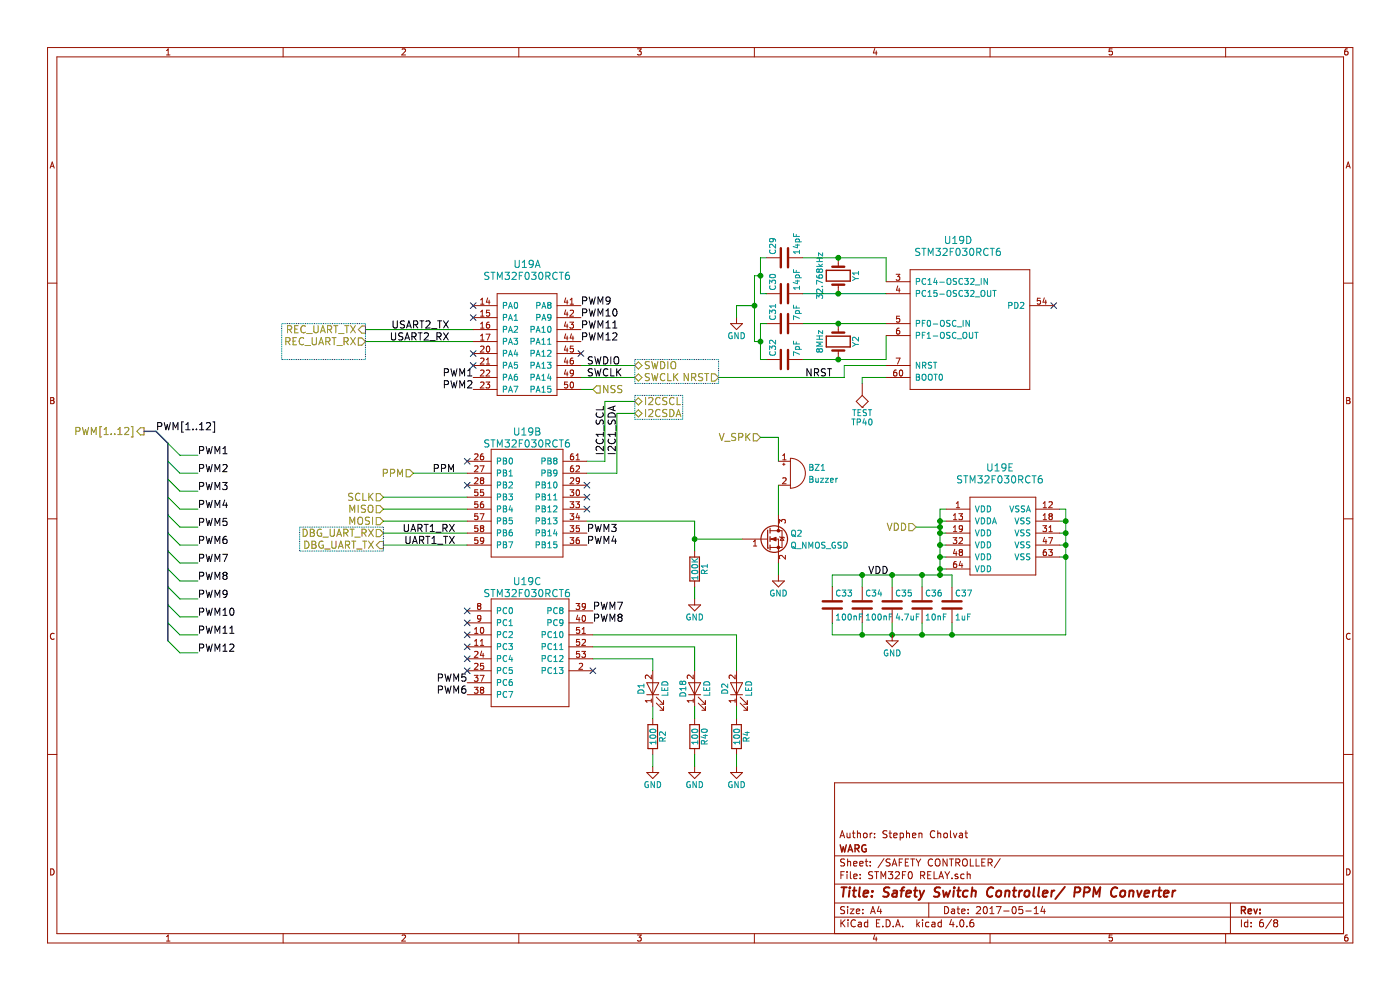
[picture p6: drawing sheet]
<svg xmlns="http://www.w3.org/2000/svg" width="297mm" height="210mm" viewBox="0 0 297 210" stroke-linecap="round" stroke-linejoin="round" font-family="sans-serif">
<g fill="none" stroke="#969400" stroke-width=".21">
<path d="M60.6 72.4h.8l.1-.3v-.3l-.3-.2h-.6v1.5M61 69.9l.7-.1 .2-.2-.1-.4-.2-.1h-.6v1.5M61 72.4l.5 .7M61.4 69.9l.5 .7M62.2 72.4h.5M62.5 69.8h.5M62.9 71.6h-.7v1.5h.7M63.3 69.1h-.8v1.5h.8M64.4 71.8a.72 .72 0 0 0-1 .5 .72 .72 0 0 0 .7 .8l.3-.1M64.7 73.3h1.2M64.8 69.2a.72 .72 0 0 0-1 .5 .72 .72 0 0 0 .7 .9l.3-.2M65.1 70.8h1.1"/>
<path d="M66.2 71.6v1.3l.3 .2h.3l.3-.2v-1.3M66.6 69.1v1.2l.3 .3h.3l.3-.3v-1.2M67.6 73.1l.5-1.5 .5 1.5M67.8 72.7h.7M68 70.6l.5-1.5 .5 1.5M68.1 70.2h.7M69.1 72.4h.8l.1-.3-.1-.3-.2-.2h-.6v1.5M69.5 69.9l.7-.1 .2-.2-.1-.4-.2-.1h-.6v1.5M69.5 72.4l.5 .7M69.9 69.9l.5 .7M70.4 71.6h.9M70.8 69.1h.9"/>
<path d="M70.9 71.6v1.5M71.2 69.1v1.5M71.5 73.3h1.1M71.8 70.8h1.2M73 72.4h.7l.2-.3-.1-.3-.2-.2h-.6v1.5M73.1 69.1h.9M73.4 72.4l.5 .7M73.6 69.1v1.5M74.4 69.1l1 1.5M74.4 71.6l1 1.5M75.4 69.1l-1 1.5M75.4 71.6l-1 1.5"/>
<path d="M76 71.7h.8l.7 .8-.7 .7h-.8zM76.8 69.2h.7v1.5h-.7l-.8-.8zM134.7 77.5l.7-.7 .8 .7-.8 .8zM135.4 79.3l.8 .8-.8 .7-.7-.7zM137.8 79.3l-.6-.1-.3 .3 .1 .4 .7 .3v.4l-.2 .2-.6-.1M137.8 76.8l-.6-.1-.2 .1v.5l.6 .3 .2 .3-.3 .3-.6-.1M138.3 76.7l.3 1.5 .3-1.1 .3 1.1 .4-1.5M138.3 79.2l.3 1.6 .3-1.1 .3 1.1 .4-1.6M140.2 76.7a.77 .77 0 0 1 .8 .8 .77 .77 0 0 1-.8 .7zM141 79.4a.72 .72 0 0 0-1 .5 .72 .72 0 0 0 .7 .9l.3-.2M141.7 79.2v1.6h.7M141.7 76.7v1.5"/>
<path d="M142.6 76.8a.5 .5 0 0 1 .5-.1 .5 .5 0 0 1 .3 .5l-.1 .8-.3 .2a.53 .53 0 0 1-.7-.5v-.5zM142.9 79.2v1.6M143.1 79.9l.7 .9M143.8 79.2l-.9 .9M146 79.2v1.6l-.9-1.6v1.6M149.1 79.3l-.6-.1-.2 .2v.4l.6 .3 .2 .4-.3 .3-.6-.1M149.5 79.2h.9M149.9 79.2v1.6M150.9 79.3h.8l.7 .8-.7 .7h-.8zM16.1 91.5l.7-.1 .2-.2-.1-.4-.2-.1h-.6v1.5M17.5 90.7l.4 1.5 .2-1.1 .3 1.1 .4-1.5M19.4 92.2v-1.5l.5 1.1 .5-1.1v1.5"/>
<path d="M21.6 90.5h-.4v2.2h.4M22.1 92.2h.9M22.1 91.1l.4-.4v1.5M23.6 92v.2M24.3 92v.2M25 92.2h.9M25 91.1l.4-.4v1.5M26.4 90.8l.6-.1 .3 .4-.9 1.1h.9M27.8 90.5h.4v2.2h-.4M29.8 90.7h.8v1.6h-.8l-.8-.8zM86.2 99.6h.7l.8 .8-.8 .7h-.7zM126.5 81.8h.8v1.6h-.8l-.7-.8z"/>
<path d="M129 81.8v1.5l-.9-1.5v1.5M130.5 81.8h-.6l-.2 .1v.5l.6 .2 .2 .4-.3 .3-.6-.1M131.9 81.8h-.6l-.2 .1v.5l.7 .2 .1 .4-.3 .3-.6-.1M134.7 85.1l.7-.7 .8 .7-.8 .8zM134.7 87.7l.7-.8 .8 .8-.8 .8zM137 84.3v1.5M137 86.9v1.5M137.6 84.5l.6-.2 .3 .4-.9 1.1h.9M137.6 87l.6-.1 .3 .4-.9 1.1h.9M140 84.5a.72 .72 0 0 0-1 .5 .72 .72 0 0 0 .7 .8l.3-.1M140 87a.72 .72 0 0 0-1 .5 .72 .72 0 0 0 .7 .9l.3-.2M141.5 84.4l-.6-.1-.2 .2v.4l.6 .3 .2 .4-.3 .2h-.6"/>
<path d="M141.5 86.9h-.6l-.2 .1v.4l.6 .3 .2 .4-.3 .3-.6-.1M142.1 86.9a.77 .77 0 0 1 .9 .7 .77 .77 0 0 1-.9 .8zM143 84.5a.72 .72 0 0 0-1 .5 .72 .72 0 0 0 .7 .8l.3-.1M143.4 88.4l.5-1.5 .5 1.5M143.6 87.9h.7M143.6 84.3v1.5h.8M146.7 80h.8l.1-.3-.1-.3-.2-.2h-.6v1.6M147.1 80l.5 .8M152.6 91.9l.5 1.6 .5-1.6M153.7 93.6h1.2M156.1 92l-.6-.1-.2 .2v.4l.6 .3 .2 .4-.3 .3-.6-.1M156.7 92.7h.7l.2-.3-.1-.3-.2-.2h-.6v1.6"/>
<path d="M158.2 91.9v1.6M158.5 92.6l.6 .9M159.1 91.9l-.9 .9M159.8 92h.8l.7 .8-.7 .7h-.8zM64.3 112.2a.77 .77 0 0 1 .9 .8 .77 .77 0 0 1-.9 .8zM64.7 114.8a.77 .77 0 0 1 .9 .7 .77 .77 0 0 1-.9 .8zM65.8 112.2h.5l.3 .3-.3 .5 .3 .1 .1 .4-.3 .3h-.6zM65.8 113h.5M66.2 114.8h.5l.3 .3-.3 .4 .3 .1 .1 .4-.3 .3h-.6zM66.2 115.5h.5M68.2 112.3a.71 .71 0 0 0-.9 .7 .71 .71 0 0 0 .9 .7v-.6h-.3M68.5 113.9h1.2"/>
<path d="M68.5 114.9a.71 .71 0 0 0-.9 .6 .71 .71 0 0 0 .9 .7l.1-.6h-.3M68.9 116.5h1.1M70 112.2v1.3l.3 .3h.3l.3-.3v-1.3M70.4 114.8v1.2l.3 .3h.3l.3-.3v-1.2M71.4 113.8l.5-1.6 .6 1.6M71.6 113.3h.7M71.8 116.3l.5-1.5 .5 1.5M71.9 115.9h.8M72.9 113.1l.8-.1 .1-.2-.1-.4-.2-.2h-.6v1.6M73.3 115.6l.7-.1 .2-.2-.1-.4-.2-.1h-.6v1.5M73.3 113.1l.5 .7M73.7 115.6l.5 .7"/>
<path d="M74.2 108.7v-1.5l.5 1.1 .5-1.1v1.5M74.2 111.2v-1.5l.5 1.1 .5-1.1v1.5M74.3 112.2h.8M74.6 114.8h.9M74.7 112.2v1.6M74.8 104.7l-.5-.1-.3 .2v.4l.7 .3 .1 .4-.3 .2h-.5M75 114.8v1.5M75.3 113.9h1.1M75.6 116.5h1.2M76 107.2v1.5M76 109.9a.5 .5 0 0 1 .6-.2 .5 .5 0 0 1 .3 .5v.8l-.3 .2a.53 .53 0 0 1-.7-.5zM76.4 104.8a.72 .72 0 0 0-1.1 .5 .72 .72 0 0 0 .8 .8l.3-.1"/>
<path d="M76.8 113.1l.7-.1 .2-.2-.1-.4-.2-.2h-.6v1.6M76.9 114.8h.9M77 104.6v1.5h.7M77.2 113.1l.5 .7M77.4 114.8v1.5M77.5 107.2h-.6l-.3 .3 .2 .3 .7 .3v.4l-.3 .2-.6-.1M78.2 107.4a.5 .5 0 0 1 .5-.2 .5 .5 0 0 1 .4 .5v.8l-.3 .2a.53 .53 0 0 1-.7-.5zM78.2 112.2l1 1.6M78.2 114.8l1 1.5M78.2 104.6v1.5M78.4 109.8l-.6-.1-.2 .2v.4l.6 .3 .2 .3-.3 .3h-.6M78.5 105.3l.6 .8"/>
<path d="M79 109.7v1.5M79.1 104.6l-.9 .9M79.2 112.2l-1 1.6M79.2 114.8l-1 1.5M79.8 112.3h.8l.7 .8-.7 .7h-.8zM79.8 104.7h.8l.7 .8-.7 .7h-.8zM79.8 107.2h.8l.7 .8-.7 .8h-.8zM79.8 109.8h.8l.7 .7-.7 .8h-.8zM80.6 114.9h.7v1.5h-.7l-.8-.8zM81.3 100.4l.8-.1 .1-.2-.1-.4-.2-.2h-.6v1.6M82.8 100.4l.8-.1 .1-.2v-.4l-.3-.2h-.6v1.6M84.4 101.1v-1.6l.5 1.1 .5-1.1v1.6"/>
<path d="M188.2 111l.5 1.5 .5-1.5M189.7 111a.77 .77 0 0 1 .9 .7 .77 .77 0 0 1-.9 .8zM191.2 111a.77 .77 0 0 1 .9 .7 .77 .77 0 0 1-.9 .8zM192.8 111.1h.8l.7 .7-.7 .8h-.8z"/>
</g>
<g fill="none" stroke="#000" stroke-width=".21">
<path d="M83 70.6v1.2l.3 .3h.3l.3-.3v-1.2M83.4 68.1v1.2l.3 .3h.3l.3-.3v-1.2M85.5 70.7l-.6-.1-.3 .2v.4l.7 .3 .2 .3-.4 .3-.5-.1M85.8 68.1h-.6l-.2 .1v.4l.7 .3 .1 .4-.3 .3-.6-.1M85.9 72.1l.5-1.5 .5 1.5M86 71.7h.7M86.2 69.6l.5-1.5 .6 1.5M86.4 69.2h.7M87.4 71.4l.7-.1 .2-.2-.1-.3-.2-.2h-.6v1.5M87.7 68.9l.8-.1 .1-.2v-.4l-.3-.1h-.6v1.5M87.8 71.4l.5 .7M88.1 68.9l.5 .7"/>
<path d="M88.7 70.6h.9M89.1 68.1h.8M89.1 70.6v1.5M89.5 68.1v1.5M90 70.8l.6-.2 .3 .4-1 1.1h1M90.4 68.2l.5-.1 .3 .4-.9 1.1h.9M91.2 72.3h1.1M91.5 69.7h1.2M92.7 71.4l.7-.1 .2-.2-.1-.3-.2-.2h-.6v1.5M92.8 68.1h.9M93.1 71.4l.5 .7M93.3 68.1v1.5"/>
<path d="M94.1 70.6l1 1.5M94.1 68.1l1 1.5M94.3 79h.7l.2-.3-.1-.3-.3-.2h-.5v1.5M95.1 70.6l-1 1.5M95.1 68.1l-1 1.5M95.7 78.2l.3 1.5 .3-1.1 .3 1.1 .4-1.5M97.5 79.7v-1.5l.5 1.1 .6-1.1v1.5M99.2 79.7h.9M99.2 78.6l.5-.4v1.5M123.6 63.8l.7-.1 .2-.2-.1-.4-.2-.1h-.6v1.5M123.6 66.3h.7l.2-.3-.1-.3-.2-.2h-.6v1.5M123.6 68.9l.7-.1 .2-.2-.1-.4-.2-.1h-.6v1.5"/>
<path d="M123.6 71.4l.7-.1 .2-.2-.1-.3-.2-.2h-.6v1.5M125 65.5l.3 1.5 .3-1 .3 1 .4-1.5M125 63l.3 1.5 .3-1.1 .3 1.1 .4-1.5M125 68.1l.3 1.5 .3-1.1 .3 1.1 .4-1.5M125 70.6l.3 1.5 .3-1.1 .3 1.1 .4-1.5M125.7 78.3l-.6-.1-.3 .3 .1 .4 .7 .3v.4l-.2 .1h-.6M125.7 75.8l-.6-.1-.3 .3 .1 .3 .7 .3v.4l-.2 .2-.6-.1M126.2 75.7l.3 1.5 .3-1.1 .3 1.1 .4-1.5M126.2 78.2l.3 1.5 .3-1.1 .3 1.1 .4-1.5M126.9 64.5v-1.5l.5 1.1 .5-1.1v1.5M126.9 67v-1.5l.5 1.1 .5-1.1v1.5M126.9 69.6v-1.5l.5 1.1 .5-1.1v1.5"/>
<path d="M126.9 72.1v-1.5l.5 1.1 .5-1.1v1.5M128.1 75.7a.77 .77 0 0 1 .9 .7 .77 .77 0 0 1-.9 .8zM128.5 67h.9M128.5 66l.5-.5v1.5M128.5 68.5l.5-.4v1.5M128.5 71l.5-.4v1.5M128.5 69.6h.9M128.5 72.1h.9M129 78.4a.72 .72 0 0 0-1.1 .5 .72 .72 0 0 0 .7 .8l.4-.1M129.4 63.6l-.3 .3h-.2l-.4-.3 .1-.5 .5-.1a.96 .96 0 0 1-.1 1.5h-.3M129.6 78.2v1.5h.7M129.6 75.7v1.5"/>
<path d="M130 70.8l.6-.2 .3 .4-1 1.1h1M130 69.6h.9M130 68.5l.5-.4v1.5M130.1 65.7l.3-.2a.81 .81 0 0 1 .5 .8 .81 .81 0 0 1-.5 .7l-.3-.1-.1-.4zM130.5 75.8a.5 .5 0 0 1 .5-.1 .5 .5 0 0 1 .3 .5l-.1 .8-.3 .2a.53 .53 0 0 1-.7-.5v-.5zM130.8 78.2v1.5M131.1 78.9l.6 .8M131.7 78.2l-.9 .9M172.1 78.2v1.5l-.9-1.5v1.5M172.8 79h.7l.2-.3-.1-.3-.2-.2h-.6v1.5M173.2 79l.5 .7M175.1 78.3l-.6-.1-.2 .2v.4l.7 .3 .1 .4-.3 .2h-.6"/>
<path d="M175.6 78.2h.8M176 78.2v1.5M33.4 90.5l.8-.1 .1-.2v-.4l-.3-.2h-.6v1.6M34.8 89.6l.4 1.6 .3-1.1 .3 1.1 .3-1.6M36.7 91.2v-1.6l.5 1.1 .5-1.1v1.6M38.9 89.5h-.3v2.2h.3M39.4 91.2h.9M39.4 90.1l.5-.5v1.6M40.9 91v.2M41.7 91v.2M42.3 99.3h.8l.1-.3-.1-.3-.2-.2h-.6v1.6M42.3 95.5h.8l.1-.3-.1-.3-.2-.2h-.6v1.5"/>
<path d="M42.3 91.2h.9M42.3 90.1l.5-.5v1.6M43.7 98.5l.4 1.6 .3-1.1 .3 1.1 .3-1.6M43.7 94.7l.4 1.5 .3-1 .3 1 .3-1.5M43.8 89.8l.6-.2 .3 .5-1 1.1h1M45.2 89.5h.3v2.2h-.3M45.6 96.2v-1.5l.5 1.1 .5-1.1v1.5M47.3 98.7l.6-.2 .3 .5-1 1.1h1M47.3 95.2l.4-.5v1.5M47.3 96.2h.9M92.1 99.3h.8l.1-.3-.1-.3-.2-.2h-.6v1.6M93.7 99.3h.7l.1-.3v-.3l-.3-.2h-.5v1.6"/>
<path d="M94.3 81.6l.7-.1 .2-.2-.1-.4-.3-.1h-.5v1.5M95.7 80.8l.3 1.5 .3-1.1 .3 1.1 .4-1.5M97.5 82.3v-1.5l.5 1 .6-1v1.5M99.2 80.9l.6-.1 .3 .4-.9 1.1h.9M126.5 96.2h1.5M126.5 89.1v.6l.1 .2h.4l.3-.7 .4-.1 .3 .3-.1 .6M126.6 87.6a.72 .72 0 0 0 .5 1 .72 .72 0 0 0 .9-.7l-.2-.3M126.6 93.1a.72 .72 0 0 0 .5 1.1 .72 .72 0 0 0 .9-.7l-.2-.4M128 94.7v.9l-1.1-.9-.4 .3 .1 .6M128 86.2v.7h-1.5M128 91.7v.9M128 92.1h-1.5l.4 .5"/>
<path d="M128.1 90.3v1.1M129 96.2h1.5M129.1 89.1l-.1 .6 .2 .2h.4l.3-.7 .3-.1 .3 .3v.6M129.2 93.1a.72 .72 0 0 0 .4 1.1 .72 .72 0 0 0 .9-.7l-.1-.4M129.2 87.7a.79 .79 0 0 1 .9-.1 .79 .79 0 0 1 .4 .9h-1.5v-.4zM130.1 86.3v.7M130.5 94.7v.9l-1.1-.9-.4 .3 .2 .6M130.5 92.1h-1.5l.4 .5M130.5 91.7v.9M130.5 86.1l-1.5 .5 1.5 .5M130.7 90.3v1.1M42.3 107l.8-.1 .1-.2-.1-.4-.2-.2h-.6v1.6"/>
<path d="M42.3 114.6l.8-.1 .1-.2-.1-.4-.2-.1h-.6v1.5M42.3 103.2l.8-.1 .1-.3-.1-.3-.2-.2h-.6v1.6M42.3 110.8l.8-.1 .1-.2-.1-.4-.2-.1h-.6v1.5M42.3 118.4l.8-.1 .1-.2-.1-.4-.2-.1h-.6v1.5M43.7 117.6l.4 1.5 .3-1.1 .3 1.1 .3-1.5M43.7 113.8l.4 1.5 .3-1.1 .3 1.1 .3-1.5M43.7 110l.4 1.5 .3-1.1 .3 1.1 .3-1.5M43.7 106.1l.4 1.6 .3-1.1 .3 1.1 .3-1.6M43.7 102.3l.4 1.6 .3-1.1 .3 1.1 .3-1.6M45.6 100.1v-1.6l.5 1.1 .5-1.1v1.6M45.6 103.9v-1.6l.5 1.1 .5-1.1v1.6M45.6 107.7v-1.6l.5 1.1 .5-1.1v1.6"/>
<path d="M45.6 111.5v-1.5l.5 1.1 .5-1.1v1.5M45.6 115.3v-1.5l.5 1.1 .5-1.1v1.5M45.6 119.1v-1.5l.5 1.1 .5-1.1v1.5M47.2 102.3h1l-.5 .6 .5 .3-.1 .5-.2 .2-.7-.2M47.2 117.6h1.1l-.7 1.5M47.7 106.1l-.4 1.1h1M48 113.8h-.4a.99 .99 0 0 0 0 1.5l.5-.2 .1-.5-.3-.2h-.3l-.3 .2M48 106.7v1M48.1 110h-.7l-.1 .7 .2-.2 .5 .1 .2 .6-.3 .3-.6-.2M85.8 111.2v1.3l.3 .3h.2l.3-.3v-1.3M86.1 113.8v1.2l.3 .3h.3l.3-.3v-1.2M87.2 112.8l.5-1.6 .5 1.6"/>
<path d="M87.3 112.3h.7M87.5 115.3l.5-1.5 .5 1.5M87.6 114.9h.8M88.7 112h.7l.1-.3v-.3l-.3-.2h-.5v1.6M89 114.6l.7-.1 .2-.2-.1-.4-.2-.1h-.6v1.5M89 112l.5 .8M89.4 114.6l.5 .7M90 111.2h.8M90.3 113.8h.9M90.4 111.2v1.6M90.8 113.8v1.5M91.3 112.8h.9"/>
<path d="M91.3 111.7l.4-.5v1.6M91.6 115.3h.9M91.6 114.2l.5-.4v1.5M92.4 112.9h1.2M92.8 115.4h1.2M94 112h.7l.1-.3v-.3l-.3-.2h-.5v1.6M94.1 113.8h.9M94.3 112l.5 .8M94.5 113.8v1.5M95.2 100.1v-1.6l.5 1.1 .5-1.1v1.6M95.4 111.2l1 1.6M95.4 113.8l1 1.5"/>
<path d="M96.4 111.2l-1 1.6M96.4 113.8l-1 1.5M124.9 112h.7l.2-.3-.1-.3-.3-.2h-.5v1.6M124.9 114.6l.7-.1 .2-.2-.1-.4-.3-.1h-.5v1.5M126.3 111.2l.3 1.6 .3-1.1 .3 1.1 .4-1.6M126.3 113.8l.3 1.5 .3-1.1 .3 1.1 .4-1.5M128.1 112.8v-1.6l.5 1.1 .6-1.1v1.6M128.1 115.3v-1.5l.5 1.1 .6-1.1v1.5M129.8 111.2h.9l-.5 .6 .5 .3-.1 .5-.2 .2-.6-.2M130.2 113.7l-.4 1.1h1M130.6 114.3v1M42.3 122.2l.8-.1 .1-.2-.1-.4-.2-.1h-.6v1.5"/>
<path d="M42.3 126l.8-.1 .1-.2-.1-.4-.2-.1h-.6v1.5M42.3 129.8l.8-.1 .1-.2-.1-.3-.2-.2h-.6v1.5M42.3 133.6l.8-.1 .1-.2-.1-.3-.2-.2h-.6v1.5M42.3 137.4h.8l.1-.3-.1-.3-.2-.2h-.6v1.5M43.7 136.6l.4 1.5 .3-1 .3 1 .3-1.5M43.7 132.8l.4 1.5 .3-1.1 .3 1.1 .3-1.5M43.7 129l.4 1.5 .3-1.1 .3 1.1 .3-1.5M43.7 125.2l.4 1.5 .3-1.1 .3 1.1 .3-1.5M43.7 121.4l.4 1.5 .3-1.1 .3 1.1 .3-1.5M45.6 122.9v-1.5l.5 1.1 .5-1.1v1.5M45.6 126.7v-1.5l.5 1.1 .5-1.1v1.5M45.6 130.5v-1.5l.5 1.1 .5-1.1v1.5"/>
<path d="M45.6 134.3v-1.5l.5 1.1 .5-1.1v1.5M45.6 138.1v-1.5l.5 1.1 .5-1.1v1.5M47.3 138.1h.9M47.3 129.4l.4-.4v1.5M47.3 133.2l.4-.4v1.5M47.3 137.1l.4-.5v1.5M47.3 134.3h.9M47.3 130.5h.9M47.3 121.7h.1M47.3 121.7l.3-.3 .4 .1 .2 .2M47.3 121.7l.3 .3M47.6 122l-.3 .3v.3l.3 .3h.3l.3-.3v-.3l-.3-.3"/>
<path d="M47.6 122h.3M48.2 125.9l-.3 .2h-.3l-.3-.2 .1-.6 .5-.1a.96 .96 0 0 1-.2 1.5h-.3M48.2 121.7h.1M48.2 121.7l-.3 .3M48.7 136.8l.6-.2 .3 .5-.9 1h.9M48.7 134.3h.9M48.7 133.2l.5-.4v1.5M49 129.1l.1-.1a.81 .81 0 0 1 .5 .8 .81 .81 0 0 1-.5 .7 .98 .98 0 0 1-.1-1.4zM126.1 128.5h.8l.1-.3-.1-.3-.2-.2h-.6v1.6M126.1 131.1l.8-.1 .1-.2-.1-.4-.2-.1h-.6v1.5M127.5 127.7l.4 1.6 .3-1.1 .3 1.1 .3-1.6M127.5 130.3l.4 1.5 .3-1.1 .3 1.1 .3-1.5"/>
<path d="M129.4 129.3v-1.6l.5 1.1 .5-1.1v1.6M129.4 131.8v-1.5l.5 1.1 .5-1.1v1.5M131 127.7h1.1l-.7 1.6M131.4 130.9l-.3-.3 .3-.3h.4l.2 .3-.3 .3M131.4 130.9l-.3 .3v.3l.3 .3h.3l.3-.3v-.3l-.3-.3M131.4 130.9h.3M184.3 120.1l.5 1.5 .5-1.5M185.8 120.1a.76 .76 0 0 1 .9 .8 .76 .76 0 0 1-.9 .7zM187.3 120.1a.76 .76 0 0 1 .9 .8 .76 .76 0 0 1-.9 .7zM93 143.8l.7-.1 .2-.2-.1-.4-.2-.1h-.6v1.5M93 146.3l.7-.1 .2-.2-.1-.3-.2-.2h-.6v1.5M94.4 143l.3 1.5 .3-1.1 .3 1.1 .4-1.5"/>
<path d="M94.4 145.5l.3 1.5 .3-1.1 .3 1.1 .4-1.5M96.3 144.5v-1.5l.5 1.1 .5-1.1v1.5M96.3 147v-1.5l.5 1.1 .5-1.1v1.5M98.7 145.5l-.4 .1a.99 .99 0 0 0 0 1.4l.5-.1v-.5l-.3-.3h-.2l-.4 .3M98.8 143h-.8l-.1 .7 .3-.1h.5l.1 .6-.3 .3-.6-.2"/>
</g>
<path d="M30.6 91.5h2.5l2.5 2.5v41.9" fill="none" stroke="#011996" stroke-width=".3"/>
<g fill="none" stroke="#009300" stroke-width=".21">
<path d="M161.3 58.5h-1.2v14h1.2M162.6 54.7h-1.3v7.6h1.3M170.2 54.7h17.8v5.1M77.5 69.9h22.9M77.5 72.5h22.9M123.2 77.5h11.5M160.1 64.8h-3.8v2.6M162.6 68.6h-1.3v7.7h1.3M170.2 62.3h17.8M170.2 68.6h17.8M188 77.5h-8.9v2.6h-26.7M188 71.2v5.1h-17.8"/>
<path d="M35.6 94l2.6 2.6h3.8M35.6 97.8l2.6 2.6h3.8M123.2 80.1h11.5M123.2 82.6h2.6M134.7 87.7h-3.8v12.7h-6.4M134.7 85.1h-6.4v12.7h-3.8M161.3 92.8h3.8v5M188 80.1h-5.1v1.2M35.6 101.7l2.6 2.5h3.8M35.6 105.5l2.6 2.5h3.8M35.6 109.3l2.6 2.5h3.8M35.6 113.1l2.6 2.5h3.8"/>
<path d="M35.6 116.9l2.6 2.5h3.8M81.3 108h17.8M81.3 115.6h17.8M81.3 113.1h17.8M81.3 110.5h17.8M81.3 105.5h17.8M87.7 100.4h11.4M124.5 110.5h22.9v6.4M147.4 114.4h10.1M165.1 102.9v6.4M165.1 119.4v2.6M194.3 111.8h5.1"/>
<path d="M199.4 115.6h1.3M199.4 113.1h1.3M199.4 118.2h1.3M199.4 110.5h1.3M200.7 108h-1.3v14M224.8 108h1.3v26.7h-49.5v-2.6M224.8 115.6h1.3M224.8 113.1h1.3M224.8 118.2h1.3M224.8 110.5h1.3M35.6 120.7l2.6 2.5h3.8M35.6 124.5l2.6 2.5h3.8"/>
<path d="M35.6 128.3l2.6 2.6h3.8M35.6 132.1l2.6 2.6h3.8M35.6 135.9l2.6 2.6h3.8M125.8 134.7h30.5v7.6M125.8 137.2h21.6v5.1M125.8 139.7h12.7v2.6M147.4 124.5v2.5M176.6 124.5v-2.5h25.4v2.5M182.9 122v2.5M182.9 132.1v2.6M189.3 122v2.5M189.3 132.1v2.6"/>
<path d="M195.6 122v2.5M195.6 132.1v2.6M199.4 120.7h1.3M202 132.1v2.6M138.5 149.9v2.5M147.4 149.9v2.5M156.3 149.9v2.5M138.5 160.1v2.5M147.4 160.1v2.5M156.3 160.1v2.5"/>
</g>
<g fill="#009300" stroke="#009300" stroke-width=".21">
<circle cx="199.4" cy="118.2" r=".51"/>
<circle cx="199.4" cy="115.6" r=".51"/>
<circle cx="199.4" cy="113.1" r=".51"/>
<circle cx="226.1" cy="115.6" r=".51"/>
<circle cx="226.1" cy="118.2" r=".51"/>
<circle cx="182.9" cy="122" r=".51"/>
<circle cx="189.3" cy="122" r=".51"/>
<circle cx="195.6" cy="122" r=".51"/>
<circle cx="199.4" cy="122" r=".51"/>
<circle cx="199.4" cy="120.7" r=".51"/>
<circle cx="195.6" cy="134.7" r=".51"/>
<circle cx="189.3" cy="134.7" r=".51"/>
<circle cx="182.9" cy="134.7" r=".51"/>
<circle cx="202" cy="134.7" r=".51"/>
<circle cx="161.3" cy="72.5" r=".51"/>
<circle cx="161.3" cy="58.5" r=".51"/>
<circle cx="160.1" cy="64.8" r=".51"/>
<circle cx="177.8" cy="54.7" r=".51"/>
<circle cx="177.8" cy="62.3" r=".51"/>
<circle cx="177.8" cy="68.6" r=".51"/>
<circle cx="177.8" cy="76.3" r=".51"/>
<circle cx="199.4" cy="110.5" r=".51"/>
<circle cx="199.4" cy="111.8" r=".51"/>
<circle cx="226.1" cy="113.1" r=".51"/>
<circle cx="226.1" cy="110.5" r=".51"/>
<circle cx="147.4" cy="114.4" r=".51"/>
</g>
<g fill="none" stroke="#981200" stroke-width=".51">
<path d="M165.6 52.6v4.1M167.2 52.6v4.1M176.6 56.6h2.5M165.6 60.3v4M165.6 66.6v4.1M165.6 74.2v4.1M167.2 60.3v4M167.2 66.6v4.1M167.2 74.2v4.1M176.6 60.4h2.5M176.6 70.5h2.5M176.6 74.4h2.5"/>
<path d="M174.5 129.1h4.1M174.5 127.6h4.1M180.9 129.1h4M180.9 127.6h4M187.2 129.1h4.1M187.2 127.6h4.1M193.6 129.1h4M193.6 127.6h4M199.9 129.1h4.1M199.9 127.6h4.1"/>
</g>
<g fill="none" stroke="#981200" stroke-width=".21">
<path d="M10.1 10.1h276.9v189.9h-276.9zM12.1 12.1h272.9v185.9h-272.9zM35.3 11.7h.8M35.3 10.7l.4-.3v1.3M60.1 10.1v2M85.3 10.5l.5-.1 .2 .3-.8 1h.8M110.1 10.1v2M135.2 10.4h.8l-.4 .4 .3 .1 .1 .2v.4l-.2 .2-.6-.2M160 10.1v2M185.6 10.3l-.3 .9h.8M185.9 10.8v.9M210 10.1v2"/>
<path d="M235.9 10.4h-.6v.6l.6-.1 .1 .5-.2 .3-.5-.2M260 10.1v2M285.9 10.4h-.4l-.2 .3v.7l.2 .3 .4-.2 .1-.4-.1-.2-.4-.1-.2 .3M10.6 35.7l.5-1.3 .4 1.3M10.8 35.3h.6M285.6 35.7l.4-1.3 .4 1.3M285.7 35.3h.6M162.6 54.7h2.8M167.4 54.7h2.8M177.8 54.7v1.9M188 59.8h5.1M190.1 58.2h.8l-.4 .5 .3 .1v.5l-.1 .2-.6-.2"/>
<path d="M193.1 57.2h25.4v25.4h-25.4zM10.1 60.1h2M100.4 75h5.1M100.4 77.5h5.1M100.4 64.8h5.1M100.4 67.4h5.1M100.4 69.9h5.1M100.4 72.5h5.1M102 73.5l.4-.1 .3 .4-.8 .9h.8M102 76.1l.4-.1 .3 .3-.8 .9h.8M102 78.6l.4-.1 .3 .4-.8 .9h.8M102 64.5h.7"/>
<path d="M102 67.1h.7M102 69.6h.7M102 63.6l.3-.3v1.2M102 66.2l.3-.4v1.3M102 68.7l.3-.4v1.3M102 71.2l.3-.3v1.2M102 72.1h.7M103.1 70.9h.8l-.5 1.2M103.2 78.6l.5-.1 .2 .4-.8 .9h.8M103.2 77.2h.7M103.2 76.3l.3-.3v1.2M103.3 73.5l.2-.1a.67 .67 0 0 1 .4 .7 .67 .67 0 0 1-.4 .6l-.3-.5z"/>
<path d="M103.5 63.2l-.3 .9h.7M103.8 68.3l-.4 .1-.2 .2v.8l.2 .2 .4-.1v-.6l-.4-.1-.2 .3M103.8 63.7v.8M103.8 65.8h-.6v.6h.6v.5l-.1 .2-.5-.2M105.5 62.3h12.7v21.6h-12.7zM118.2 75h5M118.2 77.5h5M118.2 64.8h5M118.2 67.4h5M118.2 69.9h5M118.2 72.5h5M120 63.2l-.3 .9h.8"/>
<path d="M120 65.7l-.3 .9h.8M120 68.3l-.3 .9h.8M120 70.8l-.3 .9h.8M120 73.3l-.3 1h.8M120 75.9l-.3 .9h.8M120 78.4l-.3 .9h.8M120.3 63.7v.8M120.3 66.2v.9M120.3 68.7v.9M120.3 71.3v.8M120.3 73.8v.9M120.3 76.4v.8"/>
<path d="M120.3 78.9v.9M120.9 68.3h.8l-.5 .5 .4 .1v.6l-.2 .1-.5-.1M121 65.9l.4-.1 .3 .4-.8 .9h.8M121 64.5h.7M121 63.6l.3-.3v1.2M121.2 70.8l-.2 .9h.7M121.5 76h-.3l-.2 .3v.7l.2 .2 .4-.1-.1-.6-.3-.1-.2 .3M121.5 71.3v.8M121.6 73.4h-.6v.6h.6v.6l-.2 .1-.4-.1M121.7 79l-.3 .3-.3-.1-.1-.6 .4-.1 .3 .2-.1 .8-.3 .3h-.2M155 68.6h2.5l-1.2 1.3zM156.3 67.4v1.2"/>
<path d="M162.6 68.6h2.8M162.6 76.3h2.8M162.6 62.3h2.8M167.4 68.6h2.8M167.4 76.3h2.8M167.4 62.3h2.8M177.8 60.4v1.9M177.8 68.6v1.9M177.8 74.4v1.9M188 68.6h5.1M188 62.3h5.1M188 77.5h5.1"/>
<path d="M188 71.2h5.1M190.1 76h.8l-.5 1.2M190.2 78.5h-.4l-.2 .3v.7l.2 .3 .4-.2v-.6h-.4l-.2 .2M190.5 60.6l-.3 1h.7M190.8 69.6l-.4 .1-.2 .2v.7l.2 .3 .4-.1v-.7h-.4l-.2 .2M190.8 61.1v.9M190.8 67.1h-.6v.6h.6v.5l-.1 .1-.5-.1M190.9 78.6l.2-.1a.67 .67 0 0 1 .4 .6 .67 .67 0 0 1-.4 .7l-.3-.5zM218.5 64.8h5M220.7 63.3h-.6l-.1 .5h.7v.6l-.2 .1-.5-.1M221.5 63.2l-.2 .9h.7M221.8 63.7v.8"/>
<path d="M285 60.1h2M10.7 84.3h.5l.2 .3-.2 .3 .3 .3-.2 .4h-.6zM10.7 84.9h.5M99.1 97.8h5.1M100.4 82.6h5.1M100.4 80.1h5.1M100.7 96.4l.5-.1 .2 .3-.8 .9h.8M100.7 98.9l.5-.1 .2 .4-.8 .9h.8M101.8 98.8h.9l-.6 1.3M102 81.1l.4-.1 .3 .4-.8 .9h.8M102.5 96.3h-.4l-.1 .3-.1 .7 .2 .2 .5-.1-.1-.6h-.4l-.2 .2M103.1 81h.8l-.4 .5 .3 .1v.6l-.1 .1-.6-.1"/>
<path d="M104.2 95.3h15.2v22.9h-15.2zM118.2 82.6h5M118.2 80.1h5M119.4 97.8h5.1M120.4 81h-.6l-.1 .6h.7v.6l-.2 .1-.5-.1M121.1 81.1l.1-.1a.67 .67 0 0 1 .5 .7 .67 .67 0 0 1-.5 .6l-.2-.5zM121.6 96.3h-.4l-.1 .3-.1 .7 .2 .2 .5-.1-.1-.6h-.4l-.2 .2M121.6 98.8l-.4 .1-.1 .2-.1 .7 .2 .3 .5-.1-.1-.7h-.4l-.2 .2M122.2 97.5h.7M122.2 98.9l.5-.1 .2 .4-.8 .9h.8M122.2 96.6l.4-.3v1.2M165.1 97.8h2.6"/>
<path d="M166 98.5h.5M166.1 97.5h.7M166.1 96.6l.3-.3v1.2M166.3 98.2v.5M167.7 97.2a3.2 3.2 0 0 1 3.2 3.2 3.2 3.2 0 0 1-3.2 3.2zM182.9 86.4h.1M182.9 81.3v2.6M182.9 83.9l1.3 1.2-1.3 1.3M182.9 83.9l-1.3 1.2 1.3 1.3M188 80.1h5.1M285.7 84.3h.4l.3 .3-.3 .3 .3 .3-.2 .4h-.5zM285.7 84.9h.4"/>
<path d="M10.1 110.1h2M99.1 102.9h5.1M99.1 105.5h5.1M99.1 100.4h5.1M99.1 108h5.1M99.1 110.5h5.1M99.1 113.1h5.1M99.1 115.6h5.1M100.7 101.5l.5-.1 .2 .3-.8 .9h.8M101.4 103.9h-.7v.6h.7v.5l-.2 .2-.5-.2M101.4 106.4h-.7v.6h.7v.6l-.2 .1-.5-.1M101.4 109h-.7v.6h.7v.5l-.2 .1-.5-.1"/>
<path d="M101.4 111.5h-.7v.6h.7v.6l-.2 .1-.5-.1M101.4 114h-.7v.6h.7v.6l-.2 .1-.5-.1M101.8 109h.9l-.6 1.2M102.1 101.9l-.2-.2 .2-.3 .5 .1v.2l-.2 .2M102.1 101.9l-.2 .2 .1 .4 .1 .1h.3l.2-.2v-.4l-.2-.1M102.1 112l-.2-.2 .2-.3 .5 .1v.2l-.2 .2M102.1 112l-.2 .3 .1 .4 .1 .1h.3l.2-.3v-.3l-.2-.2M102.1 101.9h.3M102.1 112h.3M102.5 106.4l-.4 .1-.1 .2-.1 .7 .2 .3 .5-.1-.1-.6-.4-.1-.2 .2M102.6 103.9h-.6l-.1 .6h.7v.5l-.2 .2-.5-.2M102.6 114.6l-.2 .2h-.4v-.7l.4-.1 .2 .3v.7l-.3 .3h-.3"/>
<path d="M119.4 102.9h5.1M119.4 105.5h5.1M119.4 100.4h5.1M119.4 108h5.1M119.4 110.5h5.1M119.4 113.1h5.1M119.4 115.6h5.1M120.9 103.9h.8l-.4 .5 .4 .1v.5l-.2 .2-.6-.2M120.9 106.4h.8l-.4 .5 .4 .1v.6l-.2 .1-.6-.1M120.9 109h.8l-.4 .5 .4 .1v.5l-.2 .1-.6-.1M120.9 111.5h.8l-.4 .5 .4 .1v.6l-.2 .1-.6-.1M120.9 114h.8l-.4 .5 .4 .1v.6l-.2 .1-.6-.1"/>
<path d="M121 101.5l.5-.1 .2 .3-.8 .9h.8M122.1 106.4h.8l-.4 .5 .4 .1v.6l-.2 .1-.6-.1M122.3 104l.2-.1a.67 .67 0 0 1 .5 .6 .67 .67 0 0 1-.5 .7l-.3-.5zM122.5 108.9l-.3 .9h.8M122.8 114l-.3 .1-.2 .3-.1 .7 .3 .2 .4-.1-.1-.6-.3-.1-.3 .3M122.8 109.4v.8M122.9 111.5h-.6l-.1 .6h.7v.6l-.2 .1-.5-.1M122.9 101.9l-.2 .2h-.4v-.6l.4-.1 .2 .2v.7l-.3 .3h-.3M147.4 116.9v1.3M157.5 114.4h5.4M159.8 115.8h.7M159.8 114.9l.4-.3v1.2"/>
<path d="M163.4 114.4h1.7v5M163.4 112.6h2.5v3.5h-2.5M165.1 102.9h2.6M165.1 109.3v3.3M165.3 111v-.8l.5 .4 .1-.4h.6l.1 .2-.1 .6M165.4 113.8l1 .3M165.9 114l.4 .6h-.8zM166.1 101.5l.4-.1 .3 .3-.8 .9h.8M166.6 117.8v.8l-.9-.8-.4 .2 .1 .5M200.7 118.2h5.1M200.7 108h5.1M200.7 110.5h5.1"/>
<path d="M200.7 113.1h5.1M200.7 115.6h5.1M202.2 114h.8l-.5 .5 .4 .1v.6l-.2 .1-.5-.1M202.3 110.2h.7M202.3 112.8h.7M202.3 109.3l.3-.3v1.2M202.3 111.9l.3-.4v1.3M202.5 116.5l-.2 .9h.7M202.8 119.1l-.3 .1-.2 .2v.7l.2 .3 .4-.1-.1-.6-.3-.1-.2 .2M202.8 117v.9M202.9 107.7h.7M202.9 106.8l.3-.4v1.3"/>
<path d="M203.4 109h.8l-.4 .5 .3 .1v.5l-.1 .1-.6-.1M203.5 114.1l.5-.1 .2 .4-.8 .9h.8M203.7 117.1l-.2-.2 .2-.3 .4 .1 .1 .2-.2 .2M203.7 117.1l-.2 .3v.3l.2 .2h.3l.2-.3-.1-.4-.1-.1M203.7 117.1h.3M203.8 119l-.3 1h.7M204.1 119.5v.9M204.2 112l-.2 .3-.4-.1-.1-.6 .5-.1 .2 .2-.1 .8-.3 .3h-.2M205.8 105.5h13.9v16.5h-13.9zM219.7 118.2h5.1M219.7 108h5.1M219.7 110.5h5.1"/>
<path d="M219.7 113.1h5.1M219.7 115.6h5.1M221.2 111.5h.8l-.4 .5 .4 .1v.6l-.2 .1-.6-.1M221.3 107.7h.7M221.3 110.2h.7M221.3 106.8l.4-.4v1.3M221.3 109.3l.4-.3v1.2M221.6 114l-.3 .9h.8M221.9 116.6h-.4l-.1 .3-.1 .7 .2 .3 .5-.2-.1-.6h-.4l-.2 .2M221.9 114.5v.8M222.5 114h.8l-.5 1.3M222.5 116.6h.7l-.4 .5 .4 .1v.5l-.2 .2-.5-.2"/>
<path d="M222.5 106.5l.5-.1 .2 .4-.7 .9h.7M222.5 112.8h.7M222.5 111.9l.4-.4v1.3M222.8 109.5l-.3-.2 .3-.3 .4 .1v.2l-.2 .2M222.8 109.5l-.3 .3 .1 .3 .2 .1h.2l.2-.2v-.4l-.2-.1M222.8 109.5h.2M285 110.1h2M11.5 134.4a.58 .58 0 0 0-.8 .6 .58 .58 0 0 0 .8 .5M99.1 129.6h5.1M99.1 132.1h5.1M99.1 134.7h5.1M99.1 137.2h5.1"/>
<path d="M99.1 139.7h5.1M100.7 138.3l.5-.1 .2 .3-.8 .9h.8M100.7 134.4h.7M100.7 133.4l.3-.3v1.3M100.7 136l.3-.4v1.3M100.7 136.9h.7M101.5 128.5l-.2-.2 .2-.3 .5 .1v.2l-.2 .2M101.5 128.5l-.2 .3 .1 .4 .1 .1h.3l.2-.3v-.3l-.2-.2M101.5 128.5h.3M101.9 136.9h.7M101.9 136l.4-.4v1.3M102 133.2l.2-.1a.67 .67 0 0 1 .4 .6 .67 .67 0 0 1-.4 .7l-.3-.5z"/>
<path d="M102 131.1l-.2 .2h-.4v-.6l.4-.1 .2 .2v.7l-.3 .3h-.3M102.2 138.1l-.3 .9h.8M102.5 138.6v.8M104.2 127h16.5v22.9h-16.5zM120.7 129.6h5.1M120.7 132.1h5.1M120.7 134.7h5.1M120.7 137.2h5.1M120.7 139.7h5.1M122.2 128h.8l-.4 .5 .3 .1v.6l-.1 .1-.6-.1M122.3 133.6l.6 .1 .1 .4-.2 .3-.5-.2M122.3 133.6v.1"/>
<path d="M122.6 130.5l-.3 .9h.7M122.9 131v.8M122.9 133.1h-.6v.6M122.9 135.6h-.6v.6h.6v.6l-.1 .1-.5-.1M122.9 138.2h-.6v.6h.6v.5l-.1 .1-.5-.1M123.4 138.2h.8l-.4 .5 .4 .1v.5l-.2 .1-.6-.1M123.5 134.4h.7M123.5 135.7l.5-.1 .2 .4-.8 .9h.8M123.5 133.4l.3-.3v1.3M123.6 130.7l.2-.1a.67 .67 0 0 1 .4 .6 .67 .67 0 0 1-.4 .6l-.3-.5zM124.2 128.5l-.2 .3-.4-.1-.1-.6 .5-.1 .2 .2v.8l-.4 .3h-.2M146.1 128.3h2.5l-1.2 1.3z"/>
<path d="M147.4 123.2v1.3M147.4 127v1.3M163.9 123.2h2.5l-1.3 1.3zM165.1 122v1.2M176.6 124.5v2.8M176.6 129.3v2.8M182.9 124.5v2.8M182.9 129.3v2.8M188 135.9h2.5l-1.2 1.3zM189.3 124.5v2.8M189.3 129.3v2.8M189.3 134.7v1.2"/>
<path d="M195.6 124.5v2.8M195.6 129.3v2.8M200.7 120.7h5.1M202 124.5v2.8M202 129.3v2.8M286.4 134.4a.58 .58 0 0 0-.8 .6 .58 .58 0 0 0 .8 .5M99.1 147.4h5.1M99.1 144.8h5.1M99.1 142.3h5.1M100.6 143.2h.8l-.4 .5 .4 .1v.6l-.2 .1-.6-.1M100.6 145.8h.8l-.4 .5 .4 .1v.5l-.2 .2-.6-.2M100.7 140.8l.5-.1 .2 .4-.8 .9h.8"/>
<path d="M101.8 143.2h.9l-.6 1.3M102.1 146.3l-.2-.2 .2-.3 .5 .1v.2l-.2 .2M102.1 146.3l-.2 .3 .1 .3 .1 .2h.3l.2-.3v-.4l-.2-.1M102.1 146.3h.3M102.6 140.7h-.6l-.1 .6h.7v.6l-.2 .1-.5-.1M120.7 142.3h5.1M122.9 140.8l.5-.1 .2 .4-.8 .9h.8M137.2 147.4h2.5M137.2 144.8h2.5l-1.2 2.6zM138.2 148.6h-1.3l.4 .4M138.2 143.2v.8l-.9-.8-.4 .2 .1 .5M138.2 148.3v.7"/>
<path d="M138.5 142.3v7.6M138.5 152.4v1.3M138.5 158.8v1.3M139.2 149.1l1.6 1.6M139.2 147.9l1.6 1.5M140 150.7h.8M140 149.4h.8M140.8 148.6v.8M140.8 149.9v.8M146.1 147.4h2.5M146.1 144.8h2.5l-1.2 2.6zM147.1 143.2v.8l-1-.8-.3 .2 .1 .5"/>
<path d="M147.1 148.3v.7M147.1 148.6h-1.3l.3 .4M147.4 142.3v7.6M147.4 152.4v1.3M147.4 158.8v1.3M148.1 149.1l1.5 1.6M148.1 147.9l1.5 1.5M148.9 150.7h.7M148.9 149.4h.7M149.6 148.6v.8M149.6 149.9v.8M155 147.4h2.5"/>
<path d="M155 144.8h2.5l-1.2 2.6zM155.9 148.6h-1.2l.3 .4M155.9 143.2v.8l-.9-.8-.3 .2 .1 .5M155.9 148.3v.7M156.3 142.3v7.6M156.3 152.4v1.3M156.3 158.8v1.3M157 149.1l1.5 1.6M157 147.9l1.5 1.5M157.8 150.7h.7M157.8 149.4h.7M158.5 148.6v.8"/>
<path d="M158.5 149.9v.8M10.1 160h2M137.2 163.9h2.5l-1.2 1.2zM138.5 162.6v1.3M146.1 163.9h2.5l-1.2 1.2zM147.4 162.6v1.3M155 163.9h2.5l-1.2 1.2zM156.3 162.6v1.3M178.2 177.7l.5-1.5 .5 1.5M178.3 177.3h.7M179.7 176.7l.1 .9 .3 .1 .2-.1M180.3 176.7v1"/>
<path d="M180.8 176.7h.6M181 176.2v1.3l.4 .2M181.9 176.8l.2-.1 .4 .1v.9M181.9 176.2v1.5M183.2 176.8l.2-.1 .5 .1 .1 .6-.2 .2-.4 .1-.2-.1zM184.6 176.7v1M185 176.7l-.4 .3M185.5 177.6v.1M185.5 176.8v.1M188.2 176.3l-.6-.1-.3 .3 .1 .3 .7 .4v.4l-.2 .1-.6-.1M188.6 176.7h.6M188.8 176.2v1.3l.4 .2"/>
<path d="M189.6 177.2l.7-.1v-.3l-.5-.1-.2 .2 .1 .7h.6M191 176.8l.4-.1 .3 .3-.2 .6h-.5M191 176.7v1.5M192.3 176.8l.2-.1 .4 .1v.9M192.3 176.2v1.5M193.6 177.2l.7-.1-.1-.3-.4-.1-.2 .2 .1 .7h.5M195 176.8l.2-.1 .3 .1 .1 .9M195 176.7v1M198.3 176.4a.71 .71 0 0 0-1 .5 .71 .71 0 0 0 .7 .8l.3-.1M198.9 176.8l.2-.1 .4 .1 .1 .9M198.9 176.2v1.5M200.3 176.8l.2-.1 .4 .1 .1 .6-.1 .2-.4 .1-.2-.1z"/>
<path d="M201.6 176.2v1.3l.2 .2M202.3 176.7l.3 1 .4-1M203.6 176.8h.5l.1 .9M204.2 177.1l-.7 .3 .2 .3 .5-.1M204.7 176.7h.6M204.9 176.2v1.3l.4 .2M285 166.1h-108v31.9M285 160h2M10.7 184.3a.65 .65 0 0 1 .8 .7 .65 .65 0 0 1-.8 .6zM35.3 198.7l.4-.4v1.3M35.3 199.6h.8M60.1 198v2"/>
<path d="M85.3 198.4l.5-.1 .2 .4-.8 .9h.8M110.1 198v2M135.2 198.3h.8l-.4 .5 .3 .1 .1 .2v.4l-.2 .1-.6-.1M160 198v2M177 194.5h108M177 191.5h108M177 187.5h108M177 181.5h108M178.4 185.6h.5M178.4 195.1v1.5M178.6 195.7l.7 .9M179.1 184.9h-.7v1.5"/>
<path d="M179.2 192.4l-.6-.1-.3 .3 .1 .3 .7 .3v.5l-.2 .1-.6-.1M179.2 182.3l-.6-.1-.3 .3 .1 .3 .7 .3v.5l-.2 .1-.6-.1M179.3 195.1l-.9 .9M179.7 184.9v.1M179.7 185.4v1M179.8 192.3v.2M179.8 182.2v1.5M179.8 192.8v1M179.8 182.8l.2-.1 .4 .1 .1 .9M179.9 195.1v.2M179.9 195.6v1M180.4 192.8h.8l-.8 1h.8"/>
<path d="M180.4 184.9v1.3l.2 .2M181.1 183.2l.7-.1-.1-.3-.4-.1-.2 .2 .1 .7h.5M181.1 185.9l.7-.1v-.3l-.5-.1-.2 .2 .1 .7h.6M181.5 195.3a.71 .71 0 0 0-1 .5 .71 .71 0 0 0 .7 .8l.3-.1M181.7 193.3l.7-.1-.1-.3-.4-.1-.2 .2v.7h.6M182.1 195.7h.6v.9M182.4 183.2l.7-.1-.1-.3-.4-.1-.2 .2 .1 .7h.5M182.5 186.3v.1M182.5 185.5v.1M182.7 196l-.7 .2 .3 .4 .4-.1M183 193.7v.1M183 192.9v.1"/>
<path d="M183.5 182.7h.6M183.8 182.2v1.3l.3 .2M184.1 195.7l-.4-.1-.3 .3v.6l.3 .1 .4-.1M184.1 195.1v1.5M184.6 182.8v.1M184.6 183.6v.1M184.7 193.8l.5-1.5 .5 1.5M184.8 193.4h.7M185.1 185l-.6-.1-.2 .3v.3l.7 .3v.5l-.2 .1-.5-.1M185.6 184.9h.8M185.6 198.3l-.3 .9h.8M185.9 198.8v.8"/>
<path d="M185.9 195.8h.5M186 184.9v1.5M186.5 192.2l-.4 1.1h1M186.6 195.1h-.7v1.5h.7M186.8 192.8v1M186.9 186.4v-1.5l.5 1.1 .5-1.1v1.5M187.3 196.5v.1M187.5 182.1l-1.2 2M188 195.1a.76 .76 0 0 1 .9 .8 .76 .76 0 0 1-.9 .7zM188.5 184.9h.9l-.5 .6 .4 .1v.7l-.2 .1-.6-.1M188.8 182.3l-.6-.1-.2 .3v.3l.8 .3v.5l-.2 .1-.6-.1M189.3 183.7l.4-1.5 .6 1.5"/>
<path d="M189.4 183.3h.7M189.5 196.5v.1M189.9 185l.6-.1 .3 .4-.9 1.1h.9M190 196.6l.5-1.5 .5 1.5M190.1 196.2h.7M190.8 182.9h.5M191.4 185.6h.6M191.5 182.2h-.7v1.5M191.5 196.5v.1M192.1 182.9h.5M192.2 184.9h-.8v1.5M192.8 182.2h-.7v1.5h.7"/>
<path d="M192.8 185l.2-.1a.8 .8 0 0 1 .5 .7 .8 .8 0 0 1-.5 .8l-.3-.6zM193.2 182.2h.8M193.6 182.2v1.5M194.3 182.2l.5 .8M194.5 195.1v1.5M194.6 196l.5 .6M194.8 183v.7M195.1 195.6l-.6 .6M195.3 185.7l.7-.1 .2-.2-.1-.4-.2-.1h-.6v1.5M195.3 182.2l-.5 .8M195.7 185.7l.5 .7M195.7 195.1v.2"/>
<path d="M195.7 195.6v1M196.8 185.6h.5M197 191.5v3M197.1 195.7l-.5-.1-.3 .3 .1 .6 .2 .1 .5-.1M197.5 184.9h-.7v1.5h.7M197.7 195.7h.6l.1 .9M197.8 182.4a.71 .71 0 0 0-1 .5 .71 .71 0 0 0 .8 .8l.2-.1M198.2 184.9v1.5h.7M198.4 196l-.8 .2 .3 .4 .5-.1M198.5 182.4l.3-.2a.53 .53 0 0 1 .6 .5v.5a.51 .51 0 0 1-.8 .4 1.05 1.05 0 0 1-.1-1.2zM199.2 186.4l.4-1.5 .6 1.5M199.3 186h.7"/>
<path d="M199.7 195.7l-.4-.1-.3 .3 .1 .6 .2 .1 .4-.1M199.7 195.1v1.5M200.4 192.3a.76 .76 0 0 1 .9 .8 .76 .76 0 0 1-.9 .7zM200.5 184.9l.4 .8M200.9 182.2v1.5l-.8-1.5v1.5M200.9 185.7v.7M201.4 182.2h.9M201.5 184.9l-.6 .8M201.8 195l-.3 1.1h.9M201.8 182.2v1.5M201.9 192.9h.6v.9M202 186.3v.1"/>
<path d="M202.2 195.6v1M202.5 193.2l-.7 .3 .2 .3 .5-.1M202.8 183l.7-.1 .1-.2v-.3l-.2-.2h-.6v1.5M203 196.5v.1M203 192.8h.6M203.1 183l.5 .7M203.2 185.5l-.4-.1-.2 .2 .1 .2 .5 .2v.3h-.6M203.2 192.3v1.3l.4 .2M203.8 195.3l.2-.2a.8 .8 0 0 1 .5 .8 .8 .8 0 0 1-.5 .7l-.4-.6zM204 193.3l.7-.1v-.3l-.5-.1-.2 .2 .1 .7h.6M204.3 182.4l.2-.2a.53 .53 0 0 1 .7 .5v.5a.51 .51 0 0 1-.8 .4 1.05 1.05 0 0 1-.1-1.2zM204.5 185.5l-.4-.1-.3 .3 .1 .6 .2 .1 .4-.1"/>
<path d="M205.1 196.5v.1M205.2 185.5l.2-.1 .4 .1v.9M205.2 184.9v1.5M205.4 192.9v.1M205.4 193.7v.1M205.8 182.2v1.5h.8M206.5 195.1l-.5 .1a1.11 1.11 0 0 0-.1 1.3l.4 .1 .2-.1 .1-.5-.3-.3h-.4l-.2 .3M207.1 182.2v1.5h.7M207.2 192.5l.5-.2 .3 .4-.9 1.1h.9M208.3 182.9h.5M208.7 192.5l.2-.2a.8 .8 0 0 1 .6 .8 .8 .8 0 0 1-.6 .7l-.3-.6zM209 182.2h-.7v1.5h.7"/>
<path d="M209.6 183l.7-.1 .2-.2-.1-.3-.2-.2h-.6v1.5M210 183l.5 .7M210 193.8h.9M210 192.7l.4-.4v1.5M210 198v2M211.4 192.3h1l-.7 1.5M212.2 182.1l-1.3 2M212.9 193.2h1.2M214.9 192.5l.2-.2a.8 .8 0 0 1 .5 .8 .8 .8 0 0 1-.5 .7l-.4-.6zM216.9 192.3h-.7l-.1 .7 .7-.1 .2 .3-.1 .5-.2 .1-.6-.1M217.6 193.2h1.2M219.4 193.8h.9"/>
<path d="M219.4 192.7l.4-.4v1.5M221.2 192.2l-.4 1.1h1M221.5 192.8v1M235.9 198.3h-.6v.6h.6l.1 .5-.2 .2-.5-.1M260 198v2M261 191.5v6.5M263.4 195.1v1.5M264.7 195.7l-.4-.1-.3 .3 .1 .6 .2 .1 .4-.1M264.7 195.1v1.5M265.4 196.5v.1M265.4 195.7v.1M267.9 195.1l-.4 .1a1.11 1.11 0 0 0-.2 1.3l.5 .1 .2-.1 .1-.5-.3-.3h-.5l-.1 .3"/>
<path d="M269.8 195l-1.3 2M270.5 195.7l-.3 .3v.3l.3 .3h.3l.3-.3v-.3l-.3-.3M270.5 195.7l-.3-.2 .3-.4h.3l.3 .3-.3 .3M270.5 195.7h.3M285.7 184.3a.65 .65 0 0 1 .7 .7 .65 .65 0 0 1-.7 .6zM285.9 198.3l-.4 .1-.2 .2v.8l.2 .2 .4-.1 .1-.4-.1-.2-.4-.1-.2 .3"/>
</g>
<g fill="none" stroke="#009596" stroke-width=".21">
<path d="M103.7 57.8l-.6-.1-.2 .2v.4l.7 .3 .1 .4-.3 .3-.6-.1M104.1 57.7h.9M104.6 57.7v1.6M105.5 59.3v-1.6l.5 1.1 .5-1.1v1.6M107.1 57.7h1l-.5 .6 .5 .3-.1 .5-.2 .2-.7-.2M108.6 57.9l.6-.2 .3 .5-.9 1.1h.9M109.3 55.2v1.3l.3 .2h.3l.3-.2v-1.3M110.2 58.5h.5M110.8 56.7h.9M110.8 55.6l.5-.4v1.5M110.9 57.7h-.7v1.6M111.5 57.9l.3-.2a.81 .81 0 0 1 .5 .8 .81 .81 0 0 1-.5 .8l-.3-.2-.1-.4z"/>
<path d="M112.8 57.7h.9l-.5 .6 .5 .3-.1 .5-.2 .2-.6-.2M113.1 55.9l-.3 .3h-.3l-.3-.3 .1-.5 .5-.2a.96 .96 0 0 1-.1 1.5h-.3M113.6 56.7l.5-1.5 .5 1.5M113.7 56.3h.7M114.4 57.9l.3-.2a.81 .81 0 0 1 .5 .8 .81 .81 0 0 1-.5 .8l-.3-.2-.1-.4zM115.8 58.6l.7-.1 .2-.2-.1-.4-.2-.2h-.6v1.6M116.2 58.6l.5 .7M118.2 57.9a.72 .72 0 0 0-1 .5 .72 .72 0 0 0 .7 .9l.3-.2M118.6 57.7h.9M119.1 57.7v1.6M120.7 57.7l-.5 .1a.99 .99 0 0 0 0 1.5l.6-.2v-.5l-.3-.3h-.3l-.3 .3M163.3 58.4a.76 .76 0 0 1 1.2 .2 .74 .74 0 0 1-1.2-.1z"/>
<path d="M163.4 53a.56 .56 0 0 0 .5 .8 .56 .56 0 0 0 .5-.8M163.8 50.6l.2 .2v.4h-.6l-.1-.4 .2-.2h.7l.3 .3v.3M164.5 51.8v.8l-.9-.8-.3 .2 .1 .5M168.3 57.2v.6h1.3M168.3 49.5v.7h1.3M168.7 58.9h1.3M168.7 59.6h.9M168.7 51.3h1.3M168.7 52h.9M168.8 58.9l-.1-.3 .3-.3 .5 .1v.5M168.8 51.3l-.1-.4 .3-.2 .5 .1v.5M168.9 49.7v.5"/>
<path d="M168.9 57.3v.5M169.2 59.4v.8l-.9-.3M169.2 51.8v.8l-.9-.3M169.6 53.1v.7M169.6 53.4h-1.3l.4 .4M173.2 58.4l.1 .4 .2 .1 .8 .1 .2-.2-.1-.5-.6 .1-.1 .4 .3 .2M173.2 56.5h1.3M173.2 55.5h1.3M173.2 54.8h1.3M173.6 56l.5 .5M173.8 57.3l-.3-.2-.3 .2 .1 .4 .2 .1 .3-.3M173.8 57.3l.2-.2h.4l.1 .2v.2l-.2 .3-.4-.1-.1-.2"/>
<path d="M173.8 57.3v.2M173.8 54.8v.7M174.5 60l-1.3-.5v.8M174.5 53.6v.7l-.9-.7v.7M174.5 56l-.5 .4M180.9 58.7l.6 .4M181.5 59.1h.6M181.5 59.1l-.6 .4M182.1 57.6v.7M182.1 57.9h-1.2l.3 .4M194.4 59.7h.6l.1-.5-.7-.1v1.2M195.1 52.7h-.6l-.2 .1v.5l.7 .2 .1 .4-.3 .3-.6-.1"/>
<path d="M195.6 52.7h.8M196 52.7v1.5M196.4 59.2a.56 .56 0 0 0-.8 .5 .56 .56 0 0 0 .8 .5M196.9 59.4l.3-.3v1.2M196.9 54.2v-1.5l.5 1.1 .5-1.1v1.5M198.4 59l-.3 .9h.8M198.6 52.7h.9l-.5 .6 .5 .2-.1 .5-.2 .2-.6-.2M198.7 59.5v.8M199.4 59.9h.9M200.1 52.8l.5-.1 .3 .4-.9 1.1h.9M200.6 50.1v1.3l.3 .3h.3l.3-.3v-1.3M200.9 59.2l.3-.1h.4l.1 .8a.42 .42 0 0 1-.2 .4 .42 .42 0 0 1-.4 0l-.2-.4z"/>
<path d="M201.6 53.4h.5M202.1 51.7h.9M202.1 50.6l.5-.5v1.6M202.3 52.7h-.7v1.5M202.9 59.1h-.6v.5a.54 .54 0 0 1 .6 .6l-.2 .1h-.5M202.9 52.8l.3-.1a.81 .81 0 0 1 .5 .7 .81 .81 0 0 1-.5 .8l-.3-.2-.1-.4zM204.2 59.2a.56 .56 0 0 0-.8 .5 .56 .56 0 0 0 .8 .5M204.2 52.7h.9l-.5 .6 .5 .2v.5l-.3 .2-.6-.2M204.4 50.8l-.3 .3h-.2l-.3-.3v-.5l.5-.2a.96 .96 0 0 1-.1 1.6h-.3M204.6 59.1h.8l-.4 .5 .4 .1v.5l-.2 .1-.6-.1M205.1 50.1a.77 .77 0 0 1 .9 .8 .77 .77 0 0 1-.9 .8zM205.8 52.8l.3-.1a.81 .81 0 0 1 .5 .7 .81 .81 0 0 1-.5 .8l-.3-.2-.1-.4z"/>
<path d="M205.9 59.2l.5-.1 .2 .3-.8 .9h.8M207.2 53.5l.8-.1 .1-.2-.1-.4-.2-.1h-.6v1.5M207.6 53.5l.5 .7M208.2 59.1v1.2M209.5 59.1v1.2l-.7-1.2v1.2M209.6 52.8a.72 .72 0 0 0-1 .5 .72 .72 0 0 0 .7 .9l.3-.2M210.1 52.7h.8M210.5 52.7v1.5M212.1 52.7h-.4a.99 .99 0 0 0 0 1.5l.5-.2v-.5l-.3-.2h-.2l-.3 .2M106.8 64.8l.6-.1v-.4l-.6-.2v1.3M106.8 67.3h.6v-.5l-.6-.1v1.3M106.8 69.9l.6-.1v-.5l-.6-.1v1.3"/>
<path d="M106.8 72.4h.6v-.5l-.6-.1v1.2M106.8 75l.6-.1v-.5l-.6-.1v1.3M106.8 77.5l.6-.1v-.5l-.6-.1v1.3M107.9 75.6l.4-1.3 .4 1.3M107.9 78.1l.4-1.3 .4 1.3M107.9 65.4l.4-1.3 .4 1.3M107.9 68l.4-1.3 .4 1.3M107.9 70.5l.4-1.3 .4 1.3M107.9 73l.4-1.2 .4 1.2M108 75.2h.6M108 77.7h.6M108 65h.6"/>
<path d="M108 67.6h.6M108 70.1h.6M108 72.7h.6M109 71.8h.8l-.4 .4 .4 .2v.5l-.2 .1-.6-.1M109.1 69.3l.5-.1 .2 .4-.8 .9h.8M109.1 68h.7M109.1 67l.4-.3v1.3M109.2 64.3l.2-.2a.67 .67 0 0 1 .4 .7 .67 .67 0 0 1-.4 .6l-.3-.5zM109.4 74.2l-.3 .9h.8M109.7 79.4h-.4l-.2 .3v.7l.2 .3 .5-.2-.1-.6h-.4l-.2 .2M109.7 74.7v.9M109.8 76.8h-.7v.6h.7v.6l-.2 .1-.5-.1"/>
<path d="M112.7 75l.6-.1v-.5l-.6-.1v1.3M112.7 69.9l.6-.1v-.5l-.6-.1v1.3M112.7 72.4h.6v-.5l-.6-.1v1.2M112.7 77.5l.6-.1v-.5l-.6-.1v1.3M113.7 70.5l.4-1.3 .5 1.3M113.7 73l.4-1.2 .5 1.2M113.7 75.6l.4-1.3 .5 1.3M113.7 78.1l.4-1.3 .5 1.3M113.9 75.2h.6M113.9 77.7h.6M113.9 67.3h.6v-.5l-.6-.1v1.3M113.9 70.1h.6"/>
<path d="M113.9 72.7h.6M114.5 64.2l-.6-.1v1.3M114.5 64.2v.1M114.5 64.3v.4l-.6 .1M115 69.6l.3-.4v1.3M115 72.1l.3-.3v1.2M115 74.7l.3-.4v1.3M115 77.2l.3-.4v1.3M115 79.7l.3-.3v1.3M115 78.1h.7M115 65.4l.4-1.3 .4 1.3M115 68l.4-1.3 .4 1.3"/>
<path d="M115 70.5h.7M115 73h.7M115 75.6h.7M115.1 65h.6M115.1 67.6h.6M116.1 76.8h.8l-.4 .5 .3 .1v.6l-.1 .1-.6-.1M116.2 74.4l.5-.1 .2 .4-.8 .9h.8M116.2 73h.7M116.2 72.1l.3-.3v1.2M116.3 69.3l.2-.1a.67 .67 0 0 1 .4 .7 .67 .67 0 0 1-.4 .6l-.3-.5zM116.4 64.7l-.2 .2v.4l.2 .1h.3l.2-.2-.1-.4-.1-.1M116.4 64.7l-.2-.2 .2-.4 .4 .2 .1 .2-.2 .2"/>
<path d="M116.4 64.7h.3M116.5 79.3l-.3 .9h.7M116.8 79.8v.9M116.9 67.2l-.2 .3-.4-.1-.1-.6 .5-.1 .2 .2-.1 .8-.3 .3h-.2M155.3 70.6a.59 .59 0 0 0-.7 .6 .59 .59 0 0 0 .7 .6v-.5h-.2M156.6 70.6v1.2l-.7-1.2v1.2M157.2 70.6a.64 .64 0 0 1 .7 .6 .64 .64 0 0 1-.7 .6zM163.3 74.2v-.8l.4 .4 .1-.4h.6l.1 .2-.1 .6M163.3 60.2v-.8l.4 .5 .1-.4h.6l.1 .2-.1 .5M163.3 66.6v-.8l.4 .4 .1-.4h.6l.1 .2-.1 .6M163.4 67a.56 .56 0 0 0 .5 .8 .56 .56 0 0 0 .5-.8M163.4 60.6a.56 .56 0 0 0 .5 .8 .56 .56 0 0 0 .5-.8"/>
<path d="M163.4 74.6a.56 .56 0 0 0 .5 .8 .56 .56 0 0 0 .5-.8M164.5 64.6v.7M164.5 72.2v.8l-.9-.8-.3 .2 .1 .5M164.5 64.9h-1.2l.3 .4M168.3 64.7v.6h1.3M168.3 72.4v.6h1.3M168.7 66.5h1.3M168.7 74.1h1.3M168.8 66.5l-.1-.4 .3-.2 .5 .1v.5M168.8 74.1l-.1-.4 .3-.2 .5 .1v.5M168.9 64.9v.4M168.9 72.5v.5"/>
<path d="M169.6 67.5l-1.3-.5v.8M169.6 75.1l-1.3-.5v.8M169.6 60.7v.7M169.6 61.1h-1.3l.4 .3M173.2 63.3v-.8l.5 .5 .1-.4h.6l.1 .2-.1 .5M173.2 72h1.3M173.2 71.3h1.3M173.8 74.2l-.3-.2-.3 .2 .1 .4 .2 .1 .3-.2M173.8 74.2l.2-.2h.4l.1 .2v.3l-.2 .2-.4-.1-.1-.1M173.8 74.2v.3M173.8 71.3v.7M174.4 60.8h.1"/>
<path d="M174.5 61.3v.8l-.9-.8-.4 .3 .1 .4M174.5 70.1v.7l-.9-.7v.7M174.5 72.6h-1.3l.9 .4-.9 .4h1.3M180.9 72.6l.6 .5M181.5 73.1h.6M181.5 73.1l-.6 .4M182.1 71.5v.8l-.9-.8-.3 .3 .1 .4M194.4 62.3l.6-.1 .1-.5-.7-.1v1.3M194.4 68.6l.6-.1 .1-.4-.7-.1v1.2M194.4 71.2l.6-.1 .1-.5-.7-.1v1.3M194.4 79.4h.4l.3 .2-.3 .4 .3 .1v.3l-.2 .3h-.5zM194.4 80h.4"/>
<path d="M195.1 76.8v1.3l-.7-1.3v1.3M195.7 68.5h.4M195.7 71.1h.4M195.7 77.5l.6-.1 .1-.5-.7-.1v1.3M195.8 79.4h.5l.1 .8a.42 .42 0 0 1-.2 .4 .42 .42 0 0 1-.4 0l-.2-.4zM196 77.5l.4 .6M196.3 68h-.6v1.2M196.3 70.5h-.6v1.3M196.4 61.7a.56 .56 0 0 0-.8 .5 .56 .56 0 0 0 .8 .6M196.7 71.8h.7M196.7 70.9l.4-.4v1.3M196.8 68.1l.2-.1a.67 .67 0 0 1 .4 .6 .67 .67 0 0 1-.4 .6l-.3-.5z"/>
<path d="M196.9 60.3h.7M196.9 62l.3-.4v1.3M196.9 62.9h.7M197 79.6l.2-.2h.4l.2 .8a.42 .42 0 0 1-.3 .4 .42 .42 0 0 1-.4 0l-.2-.4zM197.6 76.9h-.6v.4a.54 .54 0 0 1 .6 .7l-.2 .1-.5-.1M198 71.3h.9M198 68.7h.9M198 76.8h.7M198.1 79.4h.7M198.4 76.8v1.3M198.5 79.4v1.3M198.8 61.6h-.6l-.1 .6h.7v.6l-.2 .1-.5-.1"/>
<path d="M199.3 79.5l.2-.1a.67 .67 0 0 1 .4 .6 .67 .67 0 0 1-.4 .7l-.3-.5zM199.4 62.4h.9M199.5 68.1l.3-.1h.4l.1 .8a.42 .42 0 0 1-.2 .4 .42 .42 0 0 1-.4 0l-.2-.4zM199.7 70.5h.5l.1 .8a.42 .42 0 0 1-.2 .4 .42 .42 0 0 1-.4 0l-.2-.4zM200.9 61.8l.3-.2 .4 .1 .1 .7a.42 .42 0 0 1-.2 .4 .42 .42 0 0 1-.4 0l-.2-.4zM201.5 68h-.6v.4a.54 .54 0 0 1 .6 .7l-.2 .1h-.5M201.5 70.5h-.6v.5a.54 .54 0 0 1 .6 .6l-.2 .2-.5-.1M202.8 68.1a.56 .56 0 0 0-.8 .5 .56 .56 0 0 0 .8 .5M202.8 70.6a.56 .56 0 0 0-.8 .5 .56 .56 0 0 0 .8 .5M202.9 61.7h-.6v.4a.54 .54 0 0 1 .6 .7l-.2 .1-.5-.1M203.1 71.9h.9M203.1 69.3h.9"/>
<path d="M204.2 61.7a.56 .56 0 0 0-.8 .5 .56 .56 0 0 0 .8 .6M204.3 70.7l.2-.2h.4l.2 .8a.42 .42 0 0 1-.2 .4 .42 .42 0 0 1-.5 0l-.1-.4zM204.3 68v1.2M204.6 61.6h.8l-.4 .5 .4 .1v.6l-.2 .1-.6-.1M205.6 70.5v1l.3 .3h.2l.3-.3v-1M205.6 68v1.2l-.7-1.2v1.2M205.9 61.7l.5-.1 .2 .4-.8 .9h.8M206.8 70.5h.7M206.9 60.4h1M206.9 63h1M207.1 70.5v1.3M208.2 61.8l.2-.2 .4 .1 .1 .7a.42 .42 0 0 1-.2 .4 .42 .42 0 0 1-.4 0l-.2-.4z"/>
<path d="M209.5 61.6v1l.2 .3h.3l.2-.3v-1M210.6 61.6h.7M211 61.6v1.3M214 64.8l.6-.1 .1-.4-.7-.2v1.3M215.3 64.1a.64 .64 0 0 1 .7 .7 .64 .64 0 0 1-.7 .6zM216.5 64.3l.5-.2 .2 .4-.8 .9h.8M103.7 93.4l-.6-.1-.2 .2v.4l.7 .3 .1 .3-.3 .3-.6-.1M104.1 93.3h.9M104.6 93.3v1.5M105.5 97.8l.6-.1 .1-.4-.7-.1v1.2M105.5 94.8v-1.5l.5 1.1 .5-1.1v1.5M106.8 80h.6v-.5l-.6-.1v1.3"/>
<path d="M106.8 82.6l.6-.1v-.5l-.6-.1v1.3M106.8 97.2h.4l.2 .2-.2 .3 .2 .2 .1 .3-.2 .2h-.5zM106.8 99.7h.4l.2 .2-.2 .4 .2 .1 .1 .3-.2 .3h-.5zM106.8 97.7h.4M107.1 93.3h1l-.5 .6 .5 .3-.1 .5-.2 .1-.7-.1M107.9 80.7l.4-1.3 .4 1.3M107.9 83.2l.4-1.3 .4 1.3M108 82.8h.6M108 80.3h.6M108.1 97.3l.2-.1a.67 .67 0 0 1 .4 .6 .67 .67 0 0 1-.4 .6l-.3-.5zM108.6 93.5l.6-.2 .3 .4-.9 1.1h.9M109 81.9h.9l-.6 1.3"/>
<path d="M109.2 90.8v1.2l.3 .3h.3l.3-.3v-1.2M110.2 94h.5M110.7 92.3h.9M110.7 91.2l.5-.4v1.5M110.9 93.3h-.7v1.5M111.6 93.4l.2-.1a.81 .81 0 0 1 .5 .8 .81 .81 0 0 1-.5 .7 .98 .98 0 0 1-.2-1.4zM112.7 80h.6v-.5l-.6-.1v1.3M112.7 82.6l.6-.1v-.5l-.6-.1v1.3M112.8 93.3h.9l-.5 .6 .5 .3-.1 .5-.2 .1-.6-.1M113 91.4l-.3 .3h-.3l-.3-.3 .1-.5 .5-.1a.96 .96 0 0 1-.1 1.5h-.3M113.7 90.8h.5l.3 .3-.3 .4 .3 .1 .1 .4-.3 .3h-.6zM113.7 91.5h.5"/>
<path d="M113.7 83.2l.4-1.3 .5 1.3M113.7 80.7l.4-1.3 .5 1.3M113.9 82.8h.6M113.9 80.3h.6M114.5 93.4l.2-.1a.81 .81 0 0 1 .5 .8 .81 .81 0 0 1-.5 .7 .98 .98 0 0 1-.2-1.4zM115 83.2h.7M115 82.3l.3-.4v1.3M115 80.7h.7M115 97.8l.6-.1v-.4l-.6-.1v1.2M115.8 94.1l.7-.1 .2-.2-.1-.3-.2-.2h-.6v1.5M116.2 94.1l.5 .7M116.2 99.7h.5l.2 .2-.2 .4 .2 .1v.3l-.2 .3h-.5z"/>
<path d="M116.2 97.2h.5l.2 .2-.2 .3 .2 .2v.3l-.2 .2h-.5zM116.2 97.7h.5M116.8 81.9h-.6v.6h.6v.6l-.1 .1-.5-.1M117.5 98.3l.1 .1M117.7 97.7l-.2-.2 .2-.3 .4 .1 .1 .2-.3 .2M117.7 97.7l-.2 .2v.4M117.7 97.7h.2M117.9 97.7l.3 .2-.1 .4-.2 .1h-.3M118.2 93.5a.72 .72 0 0 0-1 .4 .72 .72 0 0 0 .7 .9l.3-.1M118.6 93.3h.9M119.1 93.3v1.5M120.7 93.3l-.5 .1a.99 .99 0 0 0 0 1.4l.6-.1v-.5l-.3-.3h-.3l-.3 .3"/>
<path d="M171.8 98.5h.4l.3 .2-.3 .4 .3 .1v.3l-.2 .3h-.5zM171.8 99.1h.4M172.9 98.5h.9l-.9 1.3h.9M174.2 99.8h.7M174.2 98.9l.4-.4v1.3M180.7 88.9h.7M180.9 86.9h.7M181.1 88.9v1.3M181.2 86.9v1.3M181.8 89.5h.7v-.5l-.7-.1v1.3M182 87.5h.5M182.6 86.9h-.6v1.3h.6"/>
<path d="M183.3 88.8l-.2 .9h.7M183.7 89.3v.9M183.8 87h-.6v.4a.54 .54 0 0 1 .6 .6l-.2 .2-.5-.1M184.2 86.9h.7M184.4 89l.2-.1a.67 .67 0 0 1 .4 .6 .67 .67 0 0 1-.4 .7l-.3-.5zM184.6 86.9v1.3M209.6 98.4v1.2l.3 .3h.2l.3-.3v-1.2M211.1 99.9h.9M211.1 98.8l.4-.4v1.5M213.4 99l-.3 .3h-.3l-.3-.3 .1-.5 .5-.1a.96 .96 0 0 1-.1 1.5h-.3M214 99.1h.6M214.8 98.4h-.8v1.5h.8"/>
<path d="M105.5 100.4l.6-.1 .1-.5-.7-.1v1.3M105.5 102.9l.6-.1 .1-.5-.7-.1v1.3M105.5 105.4h.6l.1-.5-.7-.1v1.2M105.5 108l.6-.1 .1-.5-.7-.1v1.3M105.5 110.5l.6-.1 .1-.4-.7-.1v1.2M105.5 113.1l.6-.1 .1-.5-.7-.1v1.3M105.5 115.6l.6-.1 .1-.5-.7-.1v1.3M106.8 114.9h.4l.2 .3-.2 .3 .2 .1 .1 .4-.2 .2h-.5zM106.8 102.2h.4l.2 .3-.2 .3 .2 .2 .1 .3-.2 .2h-.5zM106.8 104.8h.4l.2 .2-.2 .4 .2 .1 .1 .3-.2 .2h-.5zM106.8 107.3h.4l.2 .2-.2 .4 .2 .1 .1 .3-.2 .3h-.5zM106.8 109.9h.4l.2 .2-.2 .3 .2 .2 .1 .3-.2 .2h-.5z"/>
<path d="M106.8 112.4h.4l.2 .2-.2 .4 .2 .1 .1 .3-.2 .3h-.5zM106.8 105.4h.4M106.8 100.3h.4M106.8 107.9h.4M106.8 110.4h.4M106.8 113h.4M106.8 115.5h.4M106.8 102.8h.4M107.9 104.8h.8l-.4 .5 .4 .1v.5l-.2 .1-.6-.1M107.9 114.9h.9l-.6 1.3M108 101h.7M108 102.3l.5-.1 .2 .4-.8 .9h.8"/>
<path d="M108 100.1l.4-.4v1.3M108.3 107.2l-.3 1h.8M108.6 112.4h-.4l-.1 .3-.1 .7 .2 .3 .5-.2-.1-.6h-.4l-.2 .2M108.6 107.7v.9M108.7 109.9h-.6l-.1 .5h.7v.6l-.2 .1-.5-.1M113.7 105.4h.7v-.5l-.7-.1v1.2M113.7 113.1l.7-.1v-.5l-.7-.1v1.3M113.7 102.9l.7-.1v-.5l-.7-.1v1.3M113.7 108l.7-.1v-.5l-.7-.1v1.3M113.7 110.5l.7-.1v-.4l-.7-.1v1.2M113.7 115.6l.7-.1v-.5l-.7-.1v1.3M115 100.4l.6-.1v-.5l-.6-.1v1.3"/>
<path d="M115 114.9h.4l.3 .3-.3 .3 .3 .1v.4l-.2 .2h-.5zM115 107.3h.4l.3 .2-.3 .4 .3 .1v.3l-.2 .3h-.5zM115 104.8h.4l.3 .2-.3 .4 .3 .1v.3l-.2 .2h-.5zM115 102.2h.4l.3 .3-.3 .3 .3 .2v.3l-.2 .2h-.5zM115 109.9h.4l.3 .2-.3 .3 .3 .2v.3l-.2 .2h-.5zM115 112.4h.4l.3 .2-.3 .4 .3 .1v.3l-.2 .3h-.5zM115 105.4h.4M115 107.9h.4M115 110.4h.4M115 113h.4M115 115.5h.4M115 102.8h.4"/>
<path d="M116.2 106h.7M116.2 102.6l.4-.4v1.3M116.2 105.1l.4-.3v1.2M116.2 107.7l.4-.4v1.3M116.2 110.2l.4-.3v1.2M116.2 112.8l.4-.4v1.3M116.2 115.3l.4-.4v1.3M116.2 100.3h.5M116.2 108.6h.7M116.2 111.1h.7M116.2 113.7h.7M116.2 116.2h.7"/>
<path d="M116.2 103.5h.7M117.4 109.9h.8l-.5 .4 .4 .1v.6l-.2 .1-.5-.1M117.5 106h.7M117.5 105.1l.3-.3v1.2M117.5 107.4l.4-.1 .3 .4-.8 .9h.8M117.6 102.3l.1-.1a.67 .67 0 0 1 .5 .7 .67 .67 0 0 1-.5 .6l-.2-.5zM117.7 112.3l-.2 .9h.7M118 112.8v.9M118.1 114.9h-.6v.6h.6v.6l-.2 .1-.4-.1M118.2 100.2l-.3 .3-.3-.1-.1-.6 .4-.1 .3 .2-.1 .8-.3 .3h-.2M146.8 119.2h1.2M146.8 118.5l.7 .7"/>
<path d="M146.8 119.9a.76 .76 0 0 1 1.2 .3 .74 .74 0 0 1-1.2-.1zM148 118.5l-.7 .5M150.1 119.7v.7M168 112.7l.2-.2h.4l.2 .8a.42 .42 0 0 1-.2 .4 .42 .42 0 0 1-.5 0l-.2-.4zM168.1 115.1h.5l.2 .8a.42 .42 0 0 1-.2 .3 .42 .42 0 0 1-.5 0l-.2-.3zM168.2 113.4l.4 .3M168.2 116l.4 .2M168.6 113.7l.2 .1M168.6 116.2l.2 .2M169 116.4h1M169.3 112.6l.4-.1 .3 .3-.8 .9h.8M171 115v1.3l-.7-1.3v1.3"/>
<path d="M171.6 116.3v-1.3l.4 .9 .4-.9v1.3M171.8 101h.4l.3 .3-.3 .3 .3 .2v.3l-.2 .2h-.5zM171.8 101.6h.4M173 115.2l.3-.2 .3 .1 .2 .8a.42 .42 0 0 1-.2 .3 .42 .42 0 0 1-.4 0l-.2-.3zM173.1 101.5v.7l.3 .1 .2-.1M173.6 101.5v.8M174.1 101.5h.6l-.6 .8h.6M174.4 115.1v.4a.54 .54 0 0 1 .6 .7l-.2 .1-.5-.1M174.4 115.1h.6M174.4 115.1h.1M175.1 101.5h.7l-.7 .8h.7M175.3 116.4h.9"/>
<path d="M176.2 101.9l.6-.1-.1-.3h-.3l-.2 .1v.6h.5M177.2 115.1a.59 .59 0 0 0-.7 .5 .59 .59 0 0 0 .7 .6l.1-.5h-.3M177.3 101.5v.8M177.7 101.5l-.4 .2M178.5 115.1h-.6l-.1 .4a.54 .54 0 0 1 .6 .7l-.2 .1-.4-.1M179 115a.64 .64 0 0 1 .7 .6 .64 .64 0 0 1-.7 .7zM204 101l-.6-.1-.2 .2v.4l.7 .3 .1 .4-.3 .2h-.6M204.4 100.9h.9M204.9 100.9v1.5M205.8 102.4v-1.5l.5 1.1 .5-1.1v1.5M206.9 107.3l.4 1.3 .4-1.3M206.9 114.9l.4 1.3 .4-1.3"/>
<path d="M206.9 109.9l.4 1.2 .4-1.2M206.9 117.5l.4 1.2 .4-1.2M206.9 112.4l.4 1.3 .4-1.3M207.4 100.9h1l-.5 .6 .5 .3-.1 .5-.2 .1-.7-.1M208.2 114.9a.64 .64 0 0 1 .7 .7 .64 .64 0 0 1-.7 .6zM208.2 109.9a.64 .64 0 0 1 .7 .6 .64 .64 0 0 1-.7 .6zM208.2 112.4a.64 .64 0 0 1 .7 .6 .64 .64 0 0 1-.7 .7zM208.2 107.3a.64 .64 0 0 1 .7 .7 .64 .64 0 0 1-.7 .6zM208.2 117.5a.64 .64 0 0 1 .7 .6 .64 .64 0 0 1-.7 .6zM208.9 101.1l.6-.2 .3 .5-.9 1h.9M209.5 112.4a.64 .64 0 0 1 .7 .6 .64 .64 0 0 1-.7 .7zM209.5 107.3a.64 .64 0 0 1 .7 .7 .64 .64 0 0 1-.7 .6z"/>
<path d="M209.5 109.9a.64 .64 0 0 1 .7 .6 .64 .64 0 0 1-.7 .6zM209.5 114.9a.64 .64 0 0 1 .7 .7 .64 .64 0 0 1-.7 .6zM209.5 117.5a.64 .64 0 0 1 .7 .6 .64 .64 0 0 1-.7 .6zM210.5 101.7h.5M210.5 111.1l.4-1.2 .5 1.2M210.7 110.7h.6M211.2 100.9h-.7v1.5M211.8 101.1l.3-.2a.81 .81 0 0 1 .5 .8 .81 .81 0 0 1-.5 .7l-.3-.1-.1-.4zM213.1 100.9h.9l-.5 .6 .5 .3-.1 .5-.2 .1-.6-.1M214.2 107.3l.4 1.3 .5-1.3M214.7 101.1l.3-.2a.81 .81 0 0 1 .5 .8 .81 .81 0 0 1-.5 .7l-.3-.1-.1-.4zM215.3 112.4l.4 1.3 .5-1.3"/>
<path d="M215.3 117.5l.4 1.2 .5-1.2M215.3 114.9l.4 1.3 .5-1.3M215.3 109.9l.4 1.2 .5-1.2M216.1 101.7h.7l.2-.3-.1-.3-.2-.2h-.6v1.5M216.2 107.4h-.7v.4a.54 .54 0 0 1 .6 .7l-.2 .1-.5-.1M216.5 101.7l.5 .7M217.2 109.9h-.6v.4a.54 .54 0 0 1 .6 .7l-.2 .1h-.5M217.2 117.5h-.6v.5a.54 .54 0 0 1 .6 .6l-.2 .1h-.5M217.2 112.4h-.6v.5a.54 .54 0 0 1 .6 .6l-.2 .2-.5-.1M217.2 115h-.6v.4a.54 .54 0 0 1 .6 .7l-.2 .1-.5-.1M217.4 107.4h-.6l-.1 .4a.54 .54 0 0 1 .6 .7l-.2 .1-.4-.1M217.8 108.6l.4-1.3 .4 1.3"/>
<path d="M217.9 108.2h.6M218.5 109.9h-.6l-.1 .4a.54 .54 0 0 1 .6 .7l-.2 .1h-.4M218.5 112.4h-.6l-.1 .5a.54 .54 0 0 1 .6 .6l-.2 .2-.4-.1M218.5 115h-.6l-.1 .4a.54 .54 0 0 1 .6 .7l-.2 .1-.4-.1M218.5 117.5h-.6l-.1 .5a.54 .54 0 0 1 .6 .6l-.2 .1h-.4M218.5 101.1a.72 .72 0 0 0-1 .5 .72 .72 0 0 0 .7 .8l.3-.1M218.9 100.9h.9M219.4 100.9v1.5M221 100.9l-.5 .1a.99 .99 0 0 0 0 1.4l.6-.1v-.5l-.3-.3h-.3l-.3 .3M103.7 125.1l-.6-.1-.2 .2v.4l.7 .3 .1 .4-.3 .3-.6-.1M104.1 125h.9M104.6 125v1.6"/>
<path d="M105.5 126.6v-1.6l.5 1.1 .5-1.1v1.6M105.5 129.6l.6-.1 .1-.5-.7-.1v1.3M105.5 132.1l.6-.1 .1-.5-.7-.1v1.3M105.5 134.6h.6l.1-.5-.7-.1v1.3M105.5 137.2l.6-.1 .1-.5-.7-.1v1.3M105.5 139.7l.6-.1 .1-.4-.7-.1v1.2M107.1 125h1l-.5 .6 .5 .3-.1 .5-.2 .2-.7-.2M107.5 129a.56 .56 0 0 0-.8 .5 .56 .56 0 0 0 .8 .5M107.5 131.5a.56 .56 0 0 0-.8 .6 .56 .56 0 0 0 .8 .5M107.5 134.1a.56 .56 0 0 0-.8 .5 .56 .56 0 0 0 .8 .5M107.5 136.6a.56 .56 0 0 0-.8 .5 .56 .56 0 0 0 .8 .6M107.5 139.2a.56 .56 0 0 0-.8 .5 .56 .56 0 0 0 .8 .5"/>
<path d="M107.9 136.5h.8l-.4 .5 .4 .1v.6l-.2 .1-.6-.1M108 134.1l.5-.1 .2 .3-.8 1h.8M108 131.8l.4-.4v1.3M108 132.7h.7M108.1 129l.2-.1a.67 .67 0 0 1 .4 .6 .67 .67 0 0 1-.4 .7l-.3-.5zM108.3 139l-.3 .9h.8M108.6 139.5v.8M108.6 125.2l.6-.2 .3 .5-.9 1.1h.9M109.2 122.5v1.2l.3 .3h.3l.3-.3v-1.2M110.2 125.8h.5M110.7 122.9l.5-.4v1.5M110.7 124h.9"/>
<path d="M110.9 125h-.7v1.6M111.6 125.1l.2-.1a.81 .81 0 0 1 .5 .8 .81 .81 0 0 1-.5 .8 .98 .98 0 0 1-.2-1.5zM112.8 125h.9l-.5 .6 .5 .3-.1 .5-.2 .2-.6-.2M113 123.2l-.3 .2h-.3l-.3-.2 .1-.5 .5-.2a.96 .96 0 0 1-.1 1.5h-.3M114.4 125.2l.3-.2a.81 .81 0 0 1 .5 .8 .81 .81 0 0 1-.5 .8l-.3-.2-.1-.4zM114.6 122.7a.72 .72 0 0 0-1.1 .4 .72 .72 0 0 0 .8 .9l.3-.1M115 137.2l.6-.1 .1-.5-.7-.1v1.3M115 134.6h.6l.1-.5-.7-.1v1.3M115 139.7l.6-.1 .1-.4-.7-.1v1.2M115.8 125.9l.7-.1 .2-.2-.1-.4-.2-.2h-.6v1.6M116.2 125.9l.5 .7M116.2 129.6l.6-.1 .1-.5-.7-.1v1.3"/>
<path d="M116.2 132.1l.6-.1 .1-.5-.7-.1v1.3M117 134.1a.56 .56 0 0 0-.8 .5 .56 .56 0 0 0 .8 .5M117 136.6a.56 .56 0 0 0-.8 .5 .56 .56 0 0 0 .8 .6M117 139.2a.56 .56 0 0 0-.8 .5 .56 .56 0 0 0 .8 .5M117.5 134.3l.4-.3v1.3M117.5 136.9l.4-.4v1.3M117.5 139.4l.4-.3v1.2M117.5 135.3h.7M117.5 137.8h.7M118.2 129a.56 .56 0 0 0-.8 .5 .56 .56 0 0 0 .8 .5M118.2 125.2a.72 .72 0 0 0-1 .5 .72 .72 0 0 0 .7 .9l.3-.2M118.2 131.5a.56 .56 0 0 0-.8 .6 .56 .56 0 0 0 .8 .5"/>
<path d="M118.6 125h.9M118.7 136.9l.4-.4v1.3M118.7 139.2l.5-.1 .2 .3-.8 .9h.8M118.7 137.8h.7M118.8 134.1l.2-.1a.67 .67 0 0 1 .4 .6 .67 .67 0 0 1-.4 .7l-.3-.5zM118.9 129.4l-.2 .3 .1 .3 .1 .2h.3l.2-.3v-.3l-.2-.2M118.9 129.4l-.2-.2 .2-.3 .5 .1v.2l-.2 .2M118.9 129.4h.3M119.1 125v1.6M119.4 132l-.2 .2h-.4v-.7l.4-.1 .2 .3v.7l-.3 .3h-.3M120.7 125l-.5 .1a.99 .99 0 0 0 0 1.5l.6-.2v-.5l-.3-.3h-.3l-.3 .3M146.4 130.3a.59 .59 0 0 0-.7 .6 .59 .59 0 0 0 .7 .5v-.4h-.2"/>
<path d="M146.8 121.2a.76 .76 0 0 1 1.2 .2 .74 .74 0 0 1-1.2-.1zM147.7 130.2v1.3l-.7-1.3v1.3M148 122.2v.7M148 122.6h-1.2l.3 .3M148.3 130.2a.64 .64 0 0 1 .7 .7 .64 .64 0 0 1-.7 .6zM149.4 121.6v-.6h-.5l-.1 .6h1.3M150.1 120.9l-.7 .4M150.1 120.1h-1.3l.3 .3M164.2 125.2a.59 .59 0 0 0-.7 .6 .59 .59 0 0 0 .7 .6v-.5h-.2M165.5 125.2v1.2l-.7-1.2v1.2M166.1 125.2a.64 .64 0 0 1 .7 .6 .64 .64 0 0 1-.7 .6zM177.5 131.5h.7"/>
<path d="M177.5 130.6l.3-.4v1.3M178.2 125.3a.56 .56 0 0 0-.8 .5 .56 .56 0 0 0 .8 .5M178.6 125.2h.8l-.4 .5 .4 .1v.5l-.2 .1-.6-.1M178.8 130.3l.2-.1a.67 .67 0 0 1 .4 .7 .67 .67 0 0 1-.4 .6l-.3-.5zM179.9 125.2h.8l-.5 .5 .4 .1v.5l-.2 .1-.5-.1M180 130.3l.2-.1a.67 .67 0 0 1 .4 .7 .67 .67 0 0 1-.4 .6l-.3-.5zM181.2 130.8l.1-.1h.3l.1 .8M181.2 130.7v.8M182.3 130.8h.4M182.9 130.2h-.6v1.3M183.8 131.5h.7M183.8 130.6l.4-.4v1.3"/>
<path d="M184.6 125.3a.56 .56 0 0 0-.8 .5 .56 .56 0 0 0 .8 .5M185 125.2h.8l-.4 .5 .3 .1v.5l-.1 .1-.6-.1M185.1 130.3l.2-.1a.67 .67 0 0 1 .5 .7 .67 .67 0 0 1-.5 .6l-.3-.5zM186.3 130.3l.2-.1a.67 .67 0 0 1 .5 .7 .67 .67 0 0 1-.5 .6l-.3-.5zM186.6 125.1l-.3 .9h.8M186.9 125.6v.8M187.5 130.7v.8M187.5 130.8l.2-.1h.3v.8M188.3 137.9a.59 .59 0 0 0-.7 .6 .59 .59 0 0 0 .7 .6v-.5h-.2M188.7 130.8h.4M189.3 130.2h-.6v1.3M189.6 137.9v1.2l-.7-1.2v1.2"/>
<path d="M190.2 137.9a.64 .64 0 0 1 .7 .6 .64 .64 0 0 1-.7 .6zM190.4 130.2l-.2 .9h.7M190.7 130.7v.8M190.9 125.3a.56 .56 0 0 0-.8 .5 .56 .56 0 0 0 .8 .5M191.3 125.2h.8l-.4 .5 .4 .1v.5l-.2 .1-.6-.1M191.4 131.4v.1M191.9 130.2h.8l-.5 1.3M193.2 130.7l.1 .7 .3 .1 .2-.1M193.3 125.2h-.6l-.1 .6h.7v.5l-.2 .1-.5-.1M193.8 130.7v.8M194.4 130.8h.4M195 130.2h-.6v1.3"/>
<path d="M196.5 131.5h.7M196.5 130.6l.4-.4v1.3M197.3 125.3a.56 .56 0 0 0-.8 .5 .56 .56 0 0 0 .8 .5M197.7 125.2h.8l-.5 .5 .4 .1v.5l-.1 .1-.6-.1M197.8 130.3l.2-.1a.67 .67 0 0 1 .4 .7 .67 .67 0 0 1-.4 .6l-.3-.5zM199 130.8l.2-.1h.3v.8M199 130.7v.8M199.6 125.2h-.4l-.2 .3v.7l.2 .2 .4-.1v-.6h-.4l-.2 .2M200.1 130.8h.5M200.7 130.2h-.6v1.3M202.8 131.5h.8M202.8 130.6l.4-.4v1.3"/>
<path d="M203.6 125.3a.56 .56 0 0 0-.8 .5 .56 .56 0 0 0 .8 .5M204 125.2h.8l-.4 .5 .4 .1v.5l-.2 .1-.6-.1M204.1 130.7l.1 .7 .3 .1 .2-.1M204.7 130.7v.8M205.3 125.2h.8l-.5 1.2M205.3 130.8h.4M205.9 130.2h-.6v1.3M206.9 120l.4 1.3 .4-1.3M208.2 120a.64 .64 0 0 1 .7 .6 .64 .64 0 0 1-.7 .7zM209.5 120a.64 .64 0 0 1 .7 .6 .64 .64 0 0 1-.7 .7zM105.5 144.8l.6-.1 .1-.5-.7-.1v1.3M105.5 142.3l.6-.1 .1-.5-.7-.1v1.3"/>
<path d="M105.5 147.3h.6l.1-.5-.7-.1v1.2M107.5 141.7a.56 .56 0 0 0-.8 .5 .56 .56 0 0 0 .8 .5M107.5 144.2a.56 .56 0 0 0-.8 .6 .56 .56 0 0 0 .8 .5M107.5 146.8a.56 .56 0 0 0-.8 .5 .56 .56 0 0 0 .8 .5M107.9 146.7h.9l-.6 1.2M108.6 144.1l-.4 .1-.1 .2-.1 .8 .2 .2 .5-.1-.1-.6-.4-.1-.2 .2M108.7 141.6h-.6l-.1 .6h.7v.5l-.2 .2-.5-.2M115 142.3l.6-.1 .1-.5-.7-.1v1.3M117 141.7a.56 .56 0 0 0-.8 .5 .56 .56 0 0 0 .8 .5M117.5 142.9h.7M117.5 142l.4-.4v1.3M117.5 140.3h.7"/>
<path d="M118.6 141.6h.8l-.4 .5 .4 .1v.5l-.2 .2-.6-.2M135.4 146.6a.69 .69 0 0 1 .8-.2 .69 .69 0 0 1 .4 .6h-1.3zM136.6 145.1v.7M136.6 145.5h-1.3l.4 .3M138 154.8a.69 .69 0 0 1 1.1 .3 .74 .74 0 0 1-1.2-.1zM138 156a.69 .69 0 0 1 1.1 .3 .74 .74 0 0 1-1.2-.1zM139.1 157.5h-1.2l.3 .3M139.1 157.1v.7M140.4 145.8v.6h1.3v-.6M140.5 144.8a.69 .69 0 0 1 .7-.2 .69 .69 0 0 1 .5 .7h-1.3zM140.6 157.2l-.1-.6-.5-.1-.1 .7h1.3M141 146v.4"/>
<path d="M141.2 156.5l-.6 .4M141.2 155.3v.7l-.9-.7-.4 .2 .1 .5M141.7 146.9v.6h-1.3M144.3 147.2a.69 .69 0 0 1 .7-.2 .69 .69 0 0 1 .5 .6h-1.3zM144.7 144.7l-.2-.2-.3 .2 .1 .5h.2l.2-.2M144.7 144.7l.3-.2h.4l.1 .2v.3l-.3 .2h-.3l-.2-.2M144.7 144.7v.3M145.5 146.1h-1.3l.4 .3M145.5 145.7v.7M146.8 156.1a.76 .76 0 0 1 1.2 .2 .74 .74 0 0 1-1.2-.1zM146.8 154.9a.76 .76 0 0 1 1.2 .2 .74 .74 0 0 1-1.2-.1zM148 157.1v.7"/>
<path d="M148 157.5h-1.2l.3 .3M148.8 154.8a.76 .76 0 0 1 1.3 .3 .74 .74 0 0 1-1.3-.1zM149.2 156h.9M149.3 145.8v.6h1.3v-.6M149.3 144.8a.69 .69 0 0 1 .8-.2 .69 .69 0 0 1 .5 .7h-1.3zM149.4 157.8v-.6l-.5-.1-.1 .7h1.3M149.6 155.8v.8l-.9-.3M149.9 146v.4M150.1 157.1l-.7 .4M150.6 146.9v.6h-1.3M153.2 146.6a.69 .69 0 0 1 .7-.2 .69 .69 0 0 1 .5 .6h-1.3zM154.4 145.1v.8l-.9-.8-.4 .2 .1 .5"/>
<path d="M155.7 154.9a.76 .76 0 0 1 1.2 .2 .74 .74 0 0 1-1.3-.1zM155.7 156.1a.76 .76 0 0 1 1.2 .2 .74 .74 0 0 1-1.3-.1zM156.9 157.5h-1.3l.4 .3M156.9 157.1v.7M158.1 155.4h.8M158.2 145.8v.6h1.3v-.6M158.2 144.8a.69 .69 0 0 1 .8-.2 .69 .69 0 0 1 .5 .7h-1.3zM158.3 157.2v-.6l-.5-.1-.1 .7h1.2M158.5 155.2v.8l-.9-.3M158.8 146v.4M158.9 156.5l-.6 .4M159.5 146.9v.6h-1.3"/>
<path d="M137.5 165.9a.59 .59 0 0 0-.7 .5 .59 .59 0 0 0 .7 .6l.1-.5h-.3M138.8 165.8v1.3l-.7-1.3v1.3M139.4 165.8a.64 .64 0 0 1 .8 .6 .64 .64 0 0 1-.8 .7zM146.4 165.9a.59 .59 0 0 0-.7 .5 .59 .59 0 0 0 .7 .6v-.5h-.2M147.7 165.8v1.3l-.7-1.3v1.3M148.3 165.8a.64 .64 0 0 1 .7 .6 .64 .64 0 0 1-.7 .7zM155.3 165.9a.59 .59 0 0 0-.7 .5 .59 .59 0 0 0 .7 .6v-.5h-.2M156.6 165.8v1.3l-.7-1.3v1.3M157.2 165.8a.64 .64 0 0 1 .7 .6 .64 .64 0 0 1-.7 .7z"/>
</g>
<g fill="none" stroke="#981200" stroke-width=".3">
<path d="M175.3 57.3h5.1v2.3h-5.1zM175.3 71.3h5.1v2.3h-5.1zM178.2 179.2l.4 1.5 .3-1.1 .3 1.1 .3-1.5M181.4 180l.7-.1 .2-.2-.1-.3-.2-.2h-.6v1.5M181.7 180l.6 .7M183.7 179.3a.69 .69 0 0 0-.9 .7 .69 .69 0 0 0 1 .6v-.5h-.3M179.9 180.7l.5-1.5 .5 1.5M180 180.3h.7M263.4 193.1l.7-.1 .1-.2-.1-.3-.2-.2h-.5v1.5M263.7 193.1l.5 .7M264.8 193.3l.7-.1-.1-.3-.4-.1-.2 .2 .1 .7h.5M266 192.8l.4 1 .3-1"/>
<path d="M267.3 193.7v.1M267.3 192.9v.1"/>
</g>
<g fill="none" stroke="#011996" stroke-width=".21">
<path d="M99.8 74.4l1.2 1.2M99.8 76.9l1.2 1.2M99.8 66.8l1.2 1.2M99.8 64.2l1.2 1.2M101 74.4l-1.2 1.2M101 76.9l-1.2 1.2M101 66.8l-1.2 1.2M101 64.2l-1.2 1.2M122.6 74.4l1.2 1.2M123.8 74.4l-1.2 1.2M222.9 64.2l1.3 1.2M224.2 64.2l-1.3 1.2"/>
<path d="M98.5 97.2l1.2 1.3M99.7 97.2l-1.2 1.3M98.5 102.3l1.2 1.2M99.7 102.3l-1.2 1.2M123.9 107.4l1.2 1.2M123.9 102.3l1.2 1.2M123.9 104.9l1.2 1.2M125.1 107.4l-1.2 1.2M125.1 102.3l-1.2 1.2M125.1 104.9l-1.2 1.2M98.5 136.6l1.2 1.2M98.5 134.1l1.2 1.2"/>
<path d="M98.5 131.5l1.2 1.2M98.5 129l1.2 1.2M98.5 139.1l1.2 1.3M99.7 136.6l-1.2 1.2M99.7 134.1l-1.2 1.2M99.7 131.5l-1.2 1.2M99.7 129l-1.2 1.2M99.7 139.1l-1.2 1.3M98.5 141.7l1.2 1.2M99.7 141.7l-1.2 1.2M125.2 141.7l1.2 1.2M126.4 141.7l-1.2 1.2"/>
</g>
<g fill="none" stroke="#0327cd" stroke-width=".21" stroke-dasharray=".2 .2" stroke-linecap="butt">
<path d="M59.8 76.3v-7.7M59.8 68.6h17.7M77.5 68.6v7.7M77.5 76.3h-17.7M134.7 76.3v5M152.4 76.3h-17.7M134.7 81.3h17.7M134.7 83.9v5.1M134.7 89h10.1M144.8 89v-5.1M144.8 83.9h-10.1M152.4 81.3v-5"/>
<path d="M63.6 116.9v-5.1M63.6 111.8h17.7M81.3 111.8v5.1M81.3 116.9h-17.7"/>
</g>
<g fill="none" stroke="#981200" stroke-width=".25">
<path d="M146.3 118.2h2.1v5h-2.1zM162.9 116.3h.1M162.9 112.4v3.9M163.4 112.1v1M163.4 113.8v1.1M163.4 115.6v1M137.5 153.7h2v5.1h-2zM146.3 153.7h2.1v5.1h-2.1zM155.2 153.7h2.1v5.1h-2.1z"/>
<circle cx="164.2" cy="114.4" r="2.82"/>
</g>
<g fill="#981200" stroke="#981200" stroke-width=".21">
<path d="M163.6 114.4l1-.4v.7z"/>
<circle cx="165.1" cy="116.1" r=".28"/>
<circle cx="165.1" cy="112.6" r=".28"/>
</g>
<g fill="none" stroke="#981200" stroke-width=".41">
<path d="M178.5 188.2h1.1M179.1 188.2l-.3 2M180.2 188.9l-.1 1.3M180.3 188.2v.2M180.3 188.2l.1 .1-.1 .1M180.9 188.9h.8M181.3 188.2l-.2 1.7v.2l.4 .1M182.4 188.2l-.2 1.7 .3 .3M183.2 189.6l1-.2-.1-.4-.6-.1-.3 .3v.9h.8M184.9 190v.2M185.1 189v.2M185.1 189l-.1 .1 .1 .1"/>
<path d="M188.7 188.3l-.8-.1-.3 .2v.6l.8 .4 .1 .4-.4 .4-.8-.1M189.5 189h.8l-.1 1.2M190.3 189.4l-.7 .1a.4 .4 0 0 0-.3 .3 .4 .4 0 0 0 .2 .4l.7-.1M191 188.9h.8M191.9 188.2l-.4 .1-.2 .2-.2 1.7M192.3 189.6l.9-.2v-.4h-.8l-.2 .9 .3 .3 .5-.1M193.9 188.9h.7M194.2 188.2l-.2 1.7 .1 .2 .4 .1M195.1 188.9l.3 1.3M195.4 190.2l-.2 .5-.4 .2M196.1 188.9l-.7 1.3M199.5 188.3l-.8-.1-.3 .2v.6l.8 .4 .1 .4-.4 .4-.8-.1"/>
<path d="M200.1 188.9l.2 1.3 .5-.9 .2 .9 .6-1.3M202.4 188.9l-.2 1.3M202.4 188.2v.2M202.4 188.2l.1 .1-.1 .1M203.1 188.9h.7M203.4 188.2l-.2 1.7 .1 .2 .4 .1M205.3 189l-.2-.1a.67 .67 0 0 0-.8 .4v.7l.3 .2 .6-.1M206.2 189.1l.3-.2 .5 .1-.1 1.2M206.3 188.2l-.3 2M210.7 188.4a.87 .87 0 0 0-1 0 .87 .87 0 0 0-.3 1 .69 .69 0 0 0 .3 .7 .69 .69 0 0 0 .8-.1M211.5 189.1l.3-.2 .6 .2-.1 .7-.4 .4-.5-.2zM213.3 189.1l.3-.2 .5 .1-.1 1.2"/>
<path d="M213.3 188.9l-.1 1.3M214.9 188.9h.7M215.2 188.2l-.2 1.7 .1 .2 .4 .1M216.3 188.9l-.2 1.3M216.8 188.9l-.3 .1-.3 .3M217.5 189.1l.3-.2 .6 .2-.1 .7-.4 .4-.5-.2zM219.4 188.2l-.2 1.7 .3 .3M220.4 188.2l-.2 1.7 .3 .3M221.2 189.6l1-.2v-.4l-.6-.1-.3 .3v.9h.7M223.1 188.9l-.1 1.3M223.7 188.9l-.4 .1-.2 .3M225.9 188.1l-2 2.6"/>
<path d="M228 189.3l.9-.1a.55 .55 0 0 0 .1-.9l-.9-.1-.2 2M230 189.3l.9-.1a.55 .55 0 0 0 .1-.9l-.9-.1-.2 2M231.9 190.2l.2-2 .5 1.5 .8-1.5-.2 2M237 188.4a.87 .87 0 0 0-1 0 .87 .87 0 0 0-.3 1 .69 .69 0 0 0 .3 .7 .69 .69 0 0 0 .8-.1M237.8 189.1l.3-.2 .6 .2v.7l-.5 .4-.5-.2zM239.6 189.1l.3-.2 .5 .1v1.2M239.6 188.9l-.1 1.3M241.2 188.9l.4 1.3 .6-1.3M242.8 189.6l1-.2-.1-.4h-.7l-.3 .9 .3 .3 .6-.1M244.7 188.9l-.2 1.3M245.3 188.9l-.4 .1-.3 .3M245.7 188.9h.7"/>
<path d="M246 188.2l-.2 1.7 .1 .2 .4 .1M246.9 189.6l1-.2-.1-.4-.5-.1-.3 .3-.1 .9h.8M248.8 188.9l-.1 1.3M249.4 188.9l-.4 .1-.2 .3"/>
</g>
</svg>
